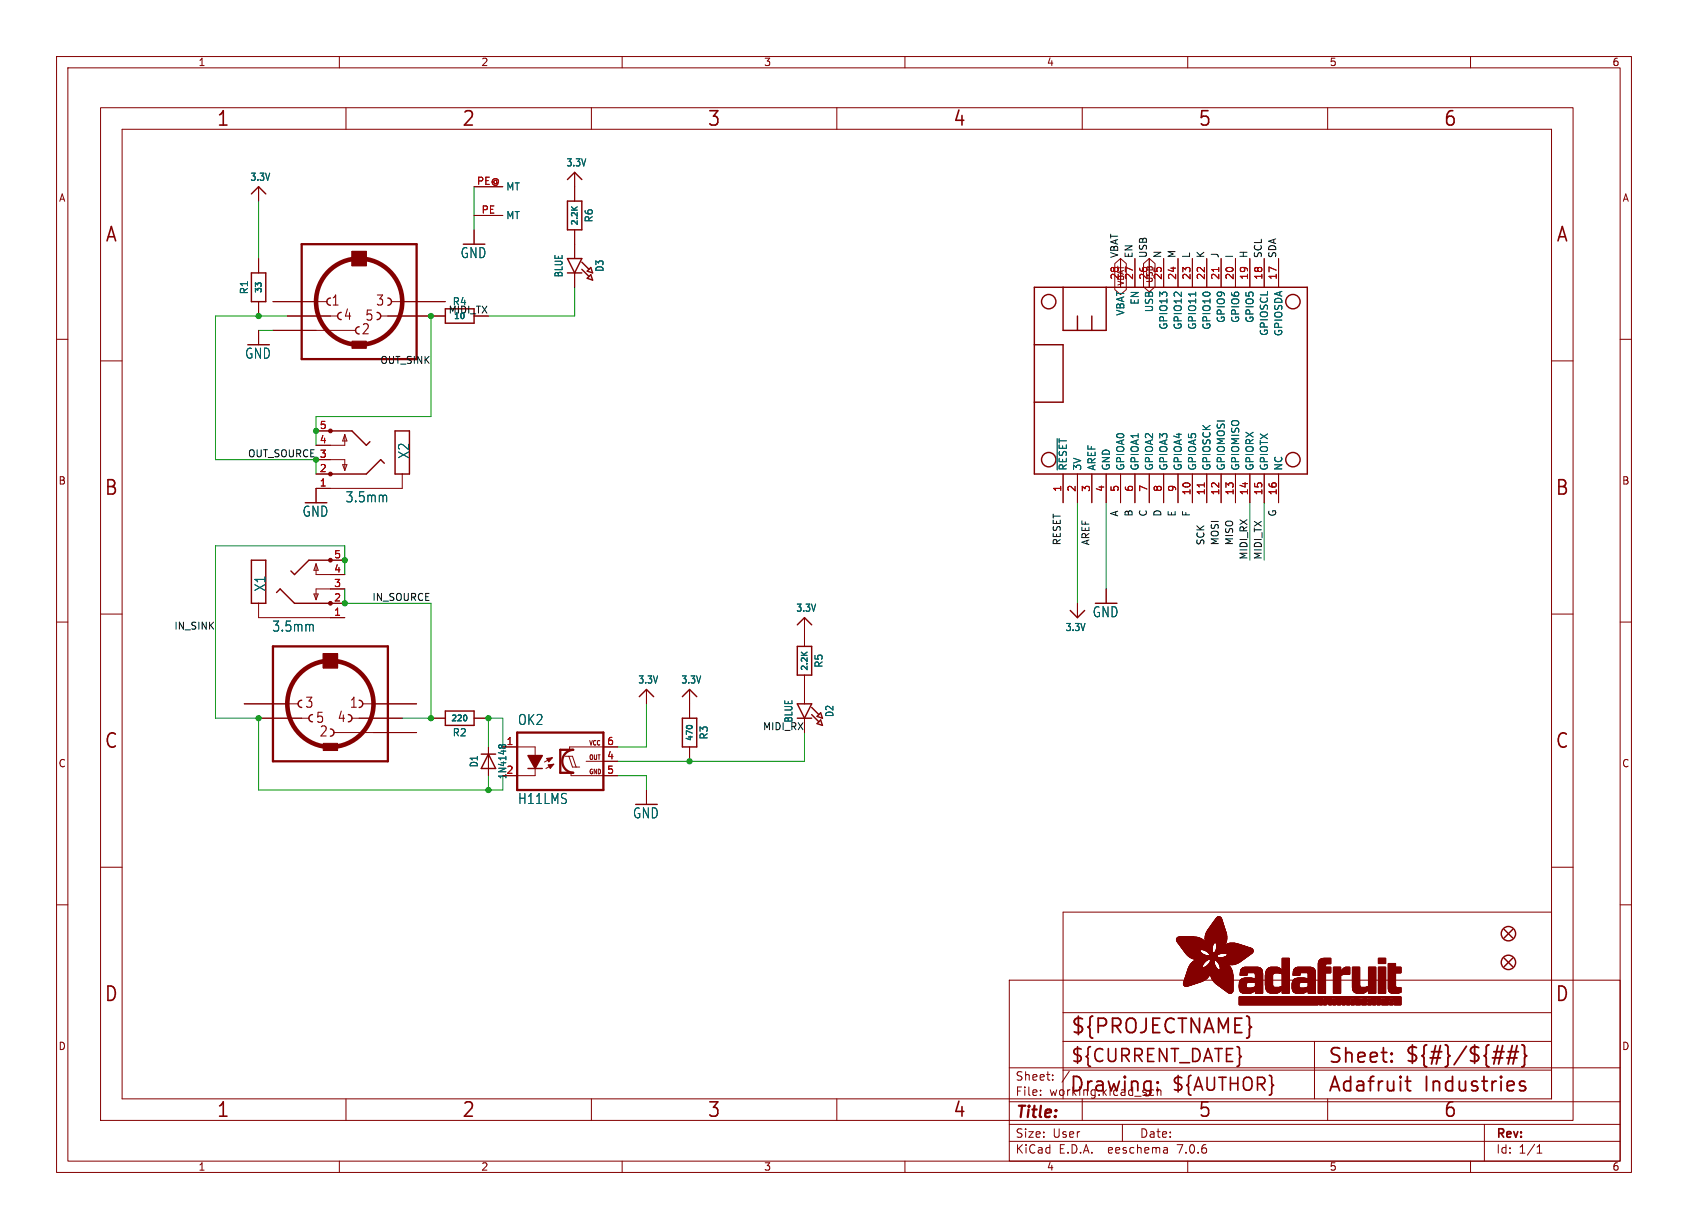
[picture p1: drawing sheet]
<svg xmlns="http://www.w3.org/2000/svg" width="298mm" height="217mm" viewBox="0 0 298 217" stroke-linecap="round" stroke-linejoin="round" font-family="sans-serif">
<defs><g id="words">
<g font-size="3.5" fill="#840000">
<text x="38.2" y="22.7">1</text>
<text x="81.6" y="22.7">2</text>
<text x="125" y="22.7">3</text>
<text x="168.4" y="22.7">4</text>
<text x="211.8" y="22.7">5</text>
<text x="255.1" y="22.7">6</text>
<text x="18.5" y="43.1">A</text>
<text x="275" y="43.1">A</text>
<text x="18.3" y="87.9">B</text>
<text x="274.9" y="87.9">B</text>
<text x="18.3" y="132.7">C</text>
<text x="274.9" y="132.7">C</text>
<text x="18.3" y="177.4">D</text>
<text x="274.9" y="177.4">D</text>
<text x="189.2" y="183.2">${PROJECTNAME}</text>
<text x="234.7" y="188.4">Sheet:</text>
<text x="248.3" y="188.3">${#}/${##}</text>
<text x="38.2" y="197.9">1</text>
<text x="81.6" y="197.9">2</text>
<text x="125" y="197.9">3</text>
<text x="168.4" y="197.9">4</text>
<text x="189" y="193.5">Drawing:</text>
<text x="211.8" y="197.9">5</text>
<text x="234.7" y="193.5">Adafruit</text>
<text x="251.8" y="193.5">Industries</text>
<text x="255.1" y="197.9">6</text>
</g>
<g font-size="3.2" fill="#840000">
<text x="189.2" y="188.2">${CURRENT_DATE}</text>
<text x="207" y="193.3">${AUTHOR}</text>
</g>
<text font-size="2.8" fill="#840000" x="179.4" y="198.2">Title:</text>
<g font-size="2.5" fill="#006464">
<text x="81.3" y="45.9">GND</text>
<text x="43.2" y="63.6">GND</text>
<text x="72.5" y="81.2" transform="rotate(-90 72.5 81.2)">X2</text>
<text x="61" y="89">3.5mm</text>
<text x="53.4" y="91.6">GND</text>
<text x="47.1" y="104.7" transform="rotate(-90 47.1 104.7)">X1</text>
<text x="48" y="111.9">3.5mm</text>
<text x="193.1" y="109.4">GND</text>
<text x="91.5" y="128.4">OK2</text>
<text x="91.5" y="142.4">H11LMS</text>
<text x="111.8" y="144.9">GND</text>
</g>
<g font-size="2.5" fill="#840000">
<text x="58.5" y="54.3">1</text>
<text x="60.7" y="56.8">4</text>
<text x="63.8" y="59.4">2</text>
<text x="64.5" y="57">5</text>
<text x="66.4" y="54.3">3</text>
<text x="53.8" y="125.4">3</text>
<text x="61.7" y="125.4">1</text>
<text x="55.8" y="128.1">5</text>
<text x="56.4" y="130.5">2</text>
<text x="59.6" y="128">4</text>
</g>
<g font-size="2.1" fill="#840000">
<text x="179.4" y="191.3">Sheet:</text>
<text x="179.4" y="194">File:</text>
<text x="185.5" y="194">working.kicad_sch</text>
<text x="179.4" y="201.4">Size:</text>
<text x="186.1" y="201.4">User</text>
<text x="201.4" y="201.4">Date:</text>
<text x="264.4" y="201.6">Rev:</text>
<text x="179.4" y="204.2">KiCad</text>
<text x="187.2" y="204.2">E.D.A.</text>
<text x="196.1" y="204.2">eeschema</text>
<text x="208.4" y="204.2">7.0.6</text>
<text x="264.4" y="204.2">Id:</text>
<text x="268.5" y="204.2">1/1</text>
</g>
<g font-size="1.8" fill="#840000">
<text x="35" y="11.9">1</text>
<text x="85" y="11.9">2</text>
<text x="135" y="11.9">3</text>
<text x="185" y="11.9">4</text>
<text x="235" y="11.9">5</text>
<text x="285" y="11.9">6</text>
<text x="10.3" y="35.9">A</text>
<text x="286.8" y="35.9">A</text>
<text x="10.3" y="85.9">B</text>
<text x="286.7" y="85.9">B</text>
<text x="10.3" y="135.9">C</text>
<text x="286.7" y="135.9">C</text>
<text x="10.3" y="185.9">D</text>
<text x="286.7" y="185.9">D</text>
<text x="35" y="207.2">1</text>
<text x="85" y="207.2">2</text>
<text x="135" y="207.2">3</text>
<text x="185" y="207.2">4</text>
<text x="235" y="207.2">5</text>
<text x="285" y="207.2">6</text>
</g>
<g font-size="1.8" fill="#006464">
<text x="100" y="29.6">3.3V</text>
<text x="44.2" y="32.2">3.3V</text>
<text x="89.4" y="33.9">MT</text>
<text x="89.4" y="39">MT</text>
<text x="105" y="39.4" transform="rotate(-90 105 39.4)">R6</text>
<text x="44" y="52.1" transform="rotate(-90 44 52.1)">R1</text>
<text x="99.7" y="49.1" transform="rotate(-90 99.7 49.1)">BLUE</text>
<text x="106.9" y="48.2" transform="rotate(-90 106.9 48.2)">D3</text>
<text x="201.5" y="54" transform="rotate(-90 201.5 54)">EN</text>
<text x="79.9" y="54.2">R4</text>
<text x="199" y="55.9" transform="rotate(-90 199 55.9)">VBAT</text>
<text x="204.1" y="55.3" transform="rotate(-90 204.1 55.3)">USB</text>
<text x="206.6" y="58.4" transform="rotate(-90 206.6 58.4)">GPIO13</text>
<text x="209.1" y="58.4" transform="rotate(-90 209.1 58.4)">GPIO12</text>
<text x="211.7" y="58.4" transform="rotate(-90 211.7 58.4)">GPIO11</text>
<text x="214.2" y="58.4" transform="rotate(-90 214.2 58.4)">GPIO10</text>
<text x="216.8" y="57.2" transform="rotate(-90 216.8 57.2)">GPIO9</text>
<text x="219.3" y="57.2" transform="rotate(-90 219.3 57.2)">GPIO6</text>
<text x="221.8" y="57.2" transform="rotate(-90 221.8 57.2)">GPIO5</text>
<text x="224.4" y="59.5" transform="rotate(-90 224.4 59.5)">GPIOSCL</text>
<text x="226.9" y="59.6" transform="rotate(-90 226.9 59.6)">GPIOSDA</text>
<text x="188.8" y="83.3" transform="rotate(-90 188.8 83.3)">~{RESET}</text>
<text x="191.4" y="83.3" transform="rotate(-90 191.4 83.3)">3V</text>
<text x="193.9" y="83.3" transform="rotate(-90 193.9 83.3)">AREF</text>
<text x="196.4" y="83.3" transform="rotate(-90 196.4 83.3)">GND</text>
<text x="199" y="83.3" transform="rotate(-90 199 83.3)">GPIOA0</text>
<text x="201.5" y="83.3" transform="rotate(-90 201.5 83.3)">GPIOA1</text>
<text x="204.1" y="83.3" transform="rotate(-90 204.1 83.3)">GPIOA2</text>
<text x="206.6" y="83.3" transform="rotate(-90 206.6 83.3)">GPIOA3</text>
<text x="209.1" y="83.3" transform="rotate(-90 209.1 83.3)">GPIOA4</text>
<text x="211.7" y="83.3" transform="rotate(-90 211.7 83.3)">GPIOA5</text>
<text x="214.2" y="83.3" transform="rotate(-90 214.2 83.3)">GPIOSCK</text>
<text x="216.8" y="83.3" transform="rotate(-90 216.8 83.3)">GPIOMOSI</text>
<text x="219.3" y="83.3" transform="rotate(-90 219.3 83.3)">GPIOMISO</text>
<text x="221.8" y="83.3" transform="rotate(-90 221.8 83.3)">GPIORX</text>
<text x="224.4" y="83.3" transform="rotate(-90 224.4 83.3)">GPIOTX</text>
<text x="226.9" y="83.3" transform="rotate(-90 226.9 83.3)">NC</text>
<text x="140.7" y="108.4">3.3V</text>
<text x="188.3" y="111.8">3.3V</text>
<text x="145.6" y="118.2" transform="rotate(-90 145.6 118.2)">R5</text>
<text x="112.7" y="121.1">3.3V</text>
<text x="120.4" y="121.1">3.3V</text>
<text x="79.9" y="130.4">R2</text>
<text x="125.3" y="130.9" transform="rotate(-90 125.3 130.9)">R3</text>
<text x="140.3" y="127.9" transform="rotate(-90 140.3 127.9)">BLUE</text>
<text x="147.5" y="126.9" transform="rotate(-90 147.5 126.9)">D2</text>
<text x="84.7" y="135.8" transform="rotate(-90 84.7 135.8)">D1</text>
<text x="89.7" y="137.9" transform="rotate(-90 89.7 137.9)">1N4148</text>
</g>
<g font-size="1.8" fill="#a90000">
<text x="84.2" y="32.8">PE@</text>
<text x="85" y="37.8">PE</text>
<text x="197.9" y="49.6" transform="rotate(-90 197.9 49.6)">28</text>
<text x="200.4" y="49.6" transform="rotate(-90 200.4 49.6)">27</text>
<text x="202.9" y="49.6" transform="rotate(-90 202.9 49.6)">26</text>
<text x="205.5" y="49.6" transform="rotate(-90 205.5 49.6)">25</text>
<text x="208" y="49.6" transform="rotate(-90 208 49.6)">24</text>
<text x="210.6" y="49.6" transform="rotate(-90 210.6 49.6)">23</text>
<text x="213.1" y="49.6" transform="rotate(-90 213.1 49.6)">22</text>
<text x="215.6" y="49.6" transform="rotate(-90 215.6 49.6)">21</text>
<text x="218.2" y="49.6" transform="rotate(-90 218.2 49.6)">20</text>
<text x="220.7" y="49.6" transform="rotate(-90 220.7 49.6)">19</text>
<text x="223.3" y="49.6" transform="rotate(-90 223.3 49.6)">18</text>
<text x="225.8" y="49.6" transform="rotate(-90 225.8 49.6)">17</text>
<text x="56.4" y="75.9">5</text>
<text x="56.4" y="83.6">2</text>
<text x="56.4" y="78.5">4</text>
<text x="56.4" y="81">3</text>
<text x="56.4" y="86.1">1</text>
<text x="187.7" y="87.1" transform="rotate(-90 187.7 87.1)">1</text>
<text x="190.2" y="87.1" transform="rotate(-90 190.2 87.1)">2</text>
<text x="192.8" y="87.1" transform="rotate(-90 192.8 87.1)">3</text>
<text x="195.3" y="87.1" transform="rotate(-90 195.3 87.1)">4</text>
<text x="197.9" y="87.1" transform="rotate(-90 197.9 87.1)">5</text>
<text x="200.4" y="87.1" transform="rotate(-90 200.4 87.1)">6</text>
<text x="202.9" y="87.1" transform="rotate(-90 202.9 87.1)">7</text>
<text x="205.5" y="87.1" transform="rotate(-90 205.5 87.1)">8</text>
<text x="208" y="87.1" transform="rotate(-90 208 87.1)">9</text>
<text x="210.6" y="87.7" transform="rotate(-90 210.6 87.7)">10</text>
<text x="213.1" y="87.7" transform="rotate(-90 213.1 87.7)">11</text>
<text x="215.6" y="87.7" transform="rotate(-90 215.6 87.7)">12</text>
<text x="218.2" y="87.7" transform="rotate(-90 218.2 87.7)">13</text>
<text x="220.7" y="87.7" transform="rotate(-90 220.7 87.7)">14</text>
<text x="223.3" y="87.7" transform="rotate(-90 223.3 87.7)">15</text>
<text x="225.8" y="87.7" transform="rotate(-90 225.8 87.7)">16</text>
<text x="59" y="101.3">4</text>
<text x="59" y="98.8">5</text>
<text x="59" y="106.4">2</text>
<text x="59" y="103.9">3</text>
<text x="59" y="109">1</text>
<text x="89.5" y="131.8">1</text>
<text x="107.2" y="131.8">6</text>
<text x="89.5" y="136.9">2</text>
<text x="107.2" y="134.4">4</text>
<text x="107.2" y="136.9">5</text>
</g>
<g font-size="1.7" fill="#0f0f0f">
<text x="197.8" y="45.7" transform="rotate(-90 197.8 45.7)">VBAT</text>
<text x="200.3" y="45.7" transform="rotate(-90 200.3 45.7)">EN</text>
<text x="202.9" y="45.7" transform="rotate(-90 202.9 45.7)">USB</text>
<text x="205.4" y="45.7" transform="rotate(-90 205.4 45.7)">N</text>
<text x="207.9" y="45.7" transform="rotate(-90 207.9 45.7)">M</text>
<text x="210.5" y="45.7" transform="rotate(-90 210.5 45.7)">L</text>
<text x="213" y="45.7" transform="rotate(-90 213 45.7)">K</text>
<text x="215.6" y="45.7" transform="rotate(-90 215.6 45.7)">J</text>
<text x="218.1" y="45.7" transform="rotate(-90 218.1 45.7)">I</text>
<text x="220.6" y="45.7" transform="rotate(-90 220.6 45.7)">H</text>
<text x="223.2" y="45.7" transform="rotate(-90 223.2 45.7)">SCL</text>
<text x="225.7" y="45.7" transform="rotate(-90 225.7 45.7)">SDA</text>
<text x="67.2" y="64.4">OUT_SINK</text>
<text x="197.8" y="91.4" transform="rotate(-90 197.8 91.4)">A</text>
<text x="200.3" y="91.4" transform="rotate(-90 200.3 91.4)">B</text>
<text x="202.9" y="91.4" transform="rotate(-90 202.9 91.4)">C</text>
<text x="205.4" y="91.4" transform="rotate(-90 205.4 91.4)">D</text>
<text x="207.9" y="91.4" transform="rotate(-90 207.9 91.4)">E</text>
<text x="210.5" y="91.4" transform="rotate(-90 210.5 91.4)">F</text>
<text x="225.7" y="91.4" transform="rotate(-90 225.7 91.4)">G</text>
<text x="187.6" y="96.5" transform="rotate(-90 187.6 96.5)">RESET</text>
<text x="192.7" y="96.5" transform="rotate(-90 192.7 96.5)">AREF</text>
<text x="213" y="96.5" transform="rotate(-90 213 96.5)">SCK</text>
<text x="215.6" y="96.5" transform="rotate(-90 215.6 96.5)">MOSI</text>
<text x="218.1" y="96.5" transform="rotate(-90 218.1 96.5)">MISO</text>
<text x="220.6" y="99.1" transform="rotate(-90 220.6 99.1)">MIDI_RX</text>
<text x="223.2" y="99.1" transform="rotate(-90 223.2 99.1)">MIDI_TX</text>
<text x="65.7" y="106.3">IN_SOURCE</text>
<text x="30.7" y="111.4">IN_SINK</text>
<text x="134.8" y="129.2">MIDI_RX</text>
</g>
<text font-size="1.7" fill="#840000" x="79.2" y="55.5">MIDI_TX</text>
<text font-size="1.7" fill="#009600" x="43.8" y="80.9">OUT_SOURCE 3</text>
<g font-size="1.4" fill="#006464">
<text x="102.4" y="40" transform="rotate(-90 102.4 40)">2.2K</text>
<text x="46.5" y="52" transform="rotate(-90 46.5 52)">33</text>
<text x="80.1" y="56.7">10</text>
<text x="143.1" y="118.8" transform="rotate(-90 143.1 118.8)">2.2K</text>
<text x="79.6" y="127.8">220</text>
<text x="122.7" y="131.2" transform="rotate(-90 122.7 131.2)">470</text>
</g>
<g font-size="1.4" fill="#840000">
<text x="198.9" y="50.6" transform="rotate(-90 198.9 50.6)">VBAT</text>
<text x="204" y="50.2" transform="rotate(-90 204 50.2)">USB</text>
</g>
<g font-size="1.1" fill="#840000">
<text x="104" y="137.1">GND</text>
<text x="104" y="134.6">OUT</text>
<text x="104" y="132">VCC</text>
</g>
</g></defs>
<g fill="none" stroke="#840000" stroke-width=".18">
<path d="M10 10h278.5v197.3h-278.5zM12 12h274.5v193.3h-274.5zM17.8 19h260.3v179.1h-260.3zM60 10v2M61.2 19v3.9M104.6 19v3.9M110 10v2M148 19v3.9M160 10v2M191.3 19v3.9M210 10v2M234.7 19v3.9"/>
<path d="M260 10v2M21.6 22.9h252.7v171.4h-252.7zM45.7 33v2.6M83.8 33h5.1M83.8 38.1h5.1M101.6 30.5v5.1M10 60h2M45.7 45.7v2.6M45.7 53.3v2.6M45.7 58.4v2.6M48.3 53.3h9.5M48.3 58.4h14.6"/>
<path d="M50.8 55.9h8.9M62.2 44.4h2.6v2.6h-2.6zM67.3 55.9h11.4M69.2 53.3h9.5M83.8 40.6v2.6M101.6 40.6v5.1M101.6 48.3v2.5M197.1 46.6l1-.9 1 .9v4.6l-1 .9-1-.9zM198.1 45.7v5.1M200.7 45.7v5.1M202.2 46.6l1-.9 1 .9v4.1l-1 .9-1-.9zM203.2 45.7v5.1"/>
<path d="M205.7 45.7v5.1M208.3 45.7v5.1M210.8 45.7v5.1M213.4 45.7v5.1M215.9 45.7v5.1M218.4 45.7v5.1M221 45.7v5.1M223.5 45.7v5.1M226.1 45.7v5.1M286.5 60h2M17.8 63.8h3.8M55.9 76.2h2.5"/>
<path d="M61 76.8v1.9h-5.1M61 76.8l.3 1.2h-.7zM274.3 63.8h3.8M55.9 81.3h5.1v1.9M55.9 83.8h2.5M55.9 99.7v1.9h5.1M55.9 99.7l.4 1.1h-.8zM58.4 99.1h2.6M60.6 82.2h.7l-.3 1zM71.1 83.8v2.6h-15.2v2.5M188 83.8v5.1M190.5 83.8v5.1"/>
<path d="M193 83.8v5.1M195.6 83.8v5.1M198.1 83.8v5.1M200.7 83.8v5.1M203.2 83.8v5.1M205.7 83.8v5.1M208.3 83.8v5.1M210.8 83.8v5.1M213.4 83.8v5.1M215.9 83.8v5.1M218.4 83.8v5.1M221 83.8v5.1"/>
<path d="M223.5 83.8v5.1M226.1 83.8v5.1M10 110h2M17.8 108.6h3.8M45.7 106.7v2.5h15.3M55.5 105h.8l-.4 1zM57.1 115.6h2.6v2.5h-2.6zM58.4 106.7h2.6M61 104.1h-5.1v1.9M142.2 109.2v5.1M142.2 119.4v5.1M190.5 106.7v2.5"/>
<path d="M195.6 104.1v2.6M274.3 108.6h3.8M286.5 110h2M43.2 124.5h9.5M45.7 127h8.9M59.1 129.5h14.6M62.2 127h8.9M64.1 124.5h9.6M76.2 127h2.5M83.8 127h2.6M86.4 132.1v5.1M88.9 132.1h5.7v1.4"/>
<path d="M94.6 135.9v1.3h-5.7M97.7 134l-1.4 .7M97.9 135.1l-1.4 .8M99.9 133.7h1.3l.7 1.9M100.6 133.7l.6 1.9h1.3M101 136.8v.4h8.2M103.6 134.6h5.6M109.2 132.1h-8.5v.5M114.3 121.9v2.6M114.3 139.7v2.5M121.9 121.9v5.1M121.9 132.1v2.5"/>
<path d="M142.2 127v2.5M10 160h2M17.8 153.4h3.8M274.3 153.4h3.8M286.5 160h2M178.4 173.3h108.1v32h-108.1zM188 179.1h86.3M274.3 161.3h-86.3v33M61.2 194.3v3.8M104.6 194.3v3.8M148 194.3v3.8M178.4 198.8h108.1"/>
<path d="M178.4 194.8h108.1M178.4 188.8h108.1M184 193.6v.1M184 192.8v.1M186.1 190.9v.1M186.1 190.1v.1M188 184.1h86.3M188 189.2h86.3M189.1 189.4l-1.3 2M191.3 194.3v3.8M198.4 198.8v3M203.8 192.7l.2 .1"/>
<path d="M204 193.6l-.2 .1M204.6 192.2v1.5M204.6 192.9l.2-.2 .4 .1 .1 .9M232.4 184.1v10.2M234.7 194.3v3.8M262.5 198.8v6.5M60 205.3v2M110 205.3v2M160 205.3v2M178.4 201.8h108.1M206.3 203l.1 .9M206.4 203.8l-.1 .1"/>
<path d="M206.4 203.3h-.1M210 205.3v2M260 205.3v2M271.8 203.9h.8M271.8 202.8l.4-.4v1.5"/>
</g>
<g fill="none" stroke="#840000" stroke-width=".25">
<path d="M44.4 34.3l1.3-1.3 1.3 1.3M100.3 31.7l1.3-1.2 1.3 1.2M100.3 35.6h2.6v5h-2.6zM44.4 48.3h2.6v5h-2.6zM58.4 52.7a.63 .63 0 0 0-.6 .6 .63 .63 0 0 0 .6 .7M60.3 55.2a.63 .63 0 0 0-.6 .7 .63 .63 0 0 0 .6 .6M63.5 57.8a.63 .63 0 0 0-.6 .6 .63 .63 0 0 0 .6 .7M66.7 55.2a.63 .63 0 0 1 .6 .7 .63 .63 0 0 1-.6 .6M68.6 52.7a.63 .63 0 0 1 .6 .6 .63 .63 0 0 1-.6 .7M78.7 54.6h5.1v2.5h-5.1zM100.3 45.7h2.6l-1.3 2.6zM100.3 48.3h2.6"/>
<path d="M102.9 46.4l1.2 1.2M102.9 47.6l1.2 1.3M103.8 47.9l.7-.6 .3 1zM103.8 49.2l.7-.6 .3 .9zM182.9 50.8h48.2v33h-48.2zM188 50.8v7.6h7.6v-7.6M190.5 55.9v2.5M193 55.9v2.5M58.4 76.2h3.8l2.6 2.5 .6-.6M69.8 76.2h2.6v7.6h-2.6zM182.9 61h5.1v10.1h-5.1M44.4 99.1h2.6v7.6h-2.6z"/>
<path d="M58.4 99.1h-3.8l-2.5 2.5-.7-.6M67.9 81.9l-.6-.6-2.5 2.5h-6.4M48.9 104.8l.6-.7 2.6 2.6h6.3M141 110.5l1.2-1.3 1.3 1.3M141 114.3h2.5v5.1h-2.5zM189.2 107.9l1.3 1.3 1.3-1.3M53.3 123.8a.63 .63 0 0 0-.6 .7 .63 .63 0 0 0 .6 .6M55.2 126.4a.63 .63 0 0 0-.6 .6 .63 .63 0 0 0 .6 .6M58.4 128.9a.63 .63 0 0 1 .7 .6 .63 .63 0 0 1-.7 .7M61.6 126.4a.63 .63 0 0 1 .6 .6 .63 .63 0 0 1-.6 .6M63.5 123.8a.63 .63 0 0 1 .6 .7 .63 .63 0 0 1-.6 .6M78.7 125.7h5.1v2.6h-5.1z"/>
<path d="M85.1 133.3h2.5M86.4 133.3l1.2 2.6h-2.5zM93.3 135.9h2.6M113 123.2l1.3-1.3 1.3 1.3M120.6 123.2l1.3-1.3 1.3 1.3M120.6 127h2.6v5.1h-2.6zM141 127h2.5M141 124.5h2.5l-1.3 2.5zM143.5 125.1l1.3 1.3M143.5 126.4l1.3 1.2M144.5 126.7l.6-.7 .3 1zM144.5 128l.6-.7 .3 1z"/>
<path d="M265.9 169.4l1.6 1.5M265.9 164.3l1.6 1.6M267.5 169.4l-1.6 1.5M267.5 164.3l-1.6 1.6"/>
<circle cx="185.4" cy="53.3" r="1.27"/>
<circle cx="228.6" cy="53.3" r="1.27"/>
<circle cx="185.4" cy="81.3" r="1.27"/>
<circle cx="228.6" cy="81.3" r="1.27"/>
<circle cx="266.7" cy="170.2" r="1.27"/>
<circle cx="266.7" cy="165.1" r="1.27"/>
</g>
<g fill="#840000" stroke="#840000" stroke-width=".18">
<path d="M57.1 131.4h2.6v1.3h-2.6z"/>
<path d="M57.1 115.6h2.6v2.5h-2.6z"/>
<path d="M96.6 134.1l1.1-.1-.7 .7z"/>
<path d="M96.9 135.3l1-.2-.6 .8z"/>
<path d="M208 166.3h4.8z"/>
<path d="M208 166.2l4.8 .1z"/>
<path d="M208 166.2h4.8z"/>
<path d="M208 166.2h4.7z"/>
<path d="M208 166.1l4.7 .1z"/>
<path d="M208 166.1h4.6z"/>
<path d="M208 166l4.5 .1z"/>
<path d="M208 166h4.5z"/>
<path d="M208 166.4h4.9z"/>
<path d="M208 166.3l4.9 .1z"/>
<path d="M208 166h4.4z"/>
<path d="M208 165.9l4.4 .1z"/>
<path d="M208.1 166.4l4.9 .1z"/>
<path d="M208.1 165.9h4.2z"/>
<path d="M208.1 166.5h4.9z"/>
<path d="M208.1 165.9h4.1z"/>
<path d="M208.1 165.8l4 .1z"/>
<path d="M208.1 166.6h5z"/>
<path d="M208.1 166.5l4.9 .1z"/>
<path d="M208.1 165.8h3.9z"/>
<path d="M208.2 166.6h4.9z"/>
<path d="M208.2 165.8h3.6z"/>
<path d="M208.2 166.6l4.9 .1z"/>
<path d="M208.2 165.7l3.5 .1z"/>
<path d="M208.2 166.7h5z"/>
<path d="M208.2 166.7h4.9z"/>
<path d="M208.3 166.7l4.9 .1z"/>
<path d="M208.3 165.7h3.3z"/>
<path d="M208.3 166.8h6.3z"/>
<path d="M208.3 166.8h4.9z"/>
<path d="M208.3 166.8l6.3 .1z"/>
<path d="M208.4 166.9h6.2z"/>
<path d="M208.4 167h6.1z"/>
<path d="M208.4 166.9l6.1 .1z"/>
<path d="M208.4 165.7h2.8z"/>
<path d="M208.5 167h6z"/>
<path d="M208.5 167l6 .1z"/>
<path d="M208.6 167.1h5.9z"/>
<path d="M208.6 167.1l5.8 .1z"/>
<path d="M208.6 167.2h5.8z"/>
<path d="M208.7 167.2l5.7 .1z"/>
<path d="M208.7 167.3h5.7z"/>
<path d="M208.7 167.3l5.7 .1z"/>
<path d="M208.8 167.4h5.6z"/>
<path d="M208.8 167.5h5.5z"/>
<path d="M208.8 167.4l5.5 .1z"/>
<path d="M208.9 167.5l5.4 .1z"/>
<path d="M208.9 167.6h5.4z"/>
<path d="M208.9 167.6l5.4 .1z"/>
<path d="M209 167.7h5.3z"/>
<path d="M209 167.7l5.3 .1z"/>
<path d="M209 167.8h5.3z"/>
<path d="M209.1 167.8h5.2z"/>
<path d="M209.1 167.8l5.2 .1z"/>
<path d="M209.1 167.9h5.2z"/>
<path d="M209.2 167.9l3.1 .1z"/>
<path d="M209.2 168h3z"/>
<path d="M209.2 174.1h1.8z"/>
<path d="M209.2 174l1.8 .1z"/>
<path d="M209.2 174h2z"/>
<path d="M209.2 174h2.1z"/>
<path d="M209.2 173.9l2.1 .1z"/>
<path d="M209.2 173.9h2.3z"/>
<path d="M209.2 173.9h2.4z"/>
<path d="M209.2 173.8l2.4 .1z"/>
<path d="M209.2 173.8h2.6z"/>
<path d="M209.2 168l3 .1z"/>
<path d="M209.3 174.1l1.4 .1z"/>
<path d="M209.3 174.1h1.5z"/>
<path d="M209.3 173.8h2.6z"/>
<path d="M209.3 173.7l2.6 .1z"/>
<path d="M209.3 173.7h2.8z"/>
<path d="M209.3 168.1h2.9z"/>
<path d="M209.3 174.2h1.2z"/>
<path d="M209.3 174.2h1.3z"/>
<path d="M209.3 173.7h2.9z"/>
<path d="M209.3 173.6l3 .1z"/>
<path d="M209.3 173.6h3.1z"/>
<path d="M209.3 173.6h3.2z"/>
<path d="M209.3 168.1l2.9 .1z"/>
<path d="M209.3 174.2l1.1 .1z"/>
<path d="M209.3 173.5l3.3 .1z"/>
<path d="M209.3 173.5h3.3z"/>
<path d="M209.3 173.4l3.4 .1z"/>
<path d="M209.3 173.4h3.5z"/>
<path d="M209.3 168.2h2.9z"/>
<path d="M209.4 174.3h.9z"/>
<path d="M209.4 173.4h3.4z"/>
<path d="M209.4 174.3h.8z"/>
<path d="M209.4 173.3l3.5 .1z"/>
<path d="M209.4 173.3h3.5z"/>
<path d="M209.4 173.3h3.6z"/>
<path d="M209.4 173.2l3.7 .1z"/>
<path d="M209.4 168.3h2.8z"/>
<path d="M209.4 168.2l2.8 .1z"/>
<path d="M209.4 174.3l.7 .1z"/>
<path d="M209.4 173.2h3.7z"/>
<path d="M209.4 173.2h3.8z"/>
<path d="M209.4 173.1l3.8 .1z"/>
<path d="M209.4 173.1h3.9z"/>
<path d="M209.5 173.1h3.8z"/>
<path d="M209.5 173l3.8 .1z"/>
<path d="M209.5 168.3l2.8 .1z"/>
<path d="M209.5 174.4h.5z"/>
<path d="M209.5 173h3.9z"/>
<path d="M209.5 172.9l4 .1z"/>
<path d="M209.5 168.4h2.8z"/>
<path d="M209.5 172.9h4z"/>
<path d="M209.5 172.8l4.1 .1z"/>
<path d="M209.5 172.8h4.1z"/>
<path d="M209.5 168.4l2.9 .1z"/>
<path d="M209.6 172.8h4z"/>
<path d="M209.6 172.7l4 .1z"/>
<path d="M209.6 168.5h2.8z"/>
<path d="M209.6 174.4h.3z"/>
<path d="M209.6 172.7h4.1z"/>
<path d="M209.6 172.6l4.1 .1z"/>
<path d="M209.6 168.5l2.9 .1z"/>
<path d="M209.6 172.6h4.1z"/>
<path d="M209.6 172.6h4.2z"/>
<path d="M209.6 172.5l4.2 .1z"/>
<path d="M209.6 172.5h4.2z"/>
<path d="M209.6 168.6h3z"/>
<path d="M209.6 168.6h2.9z"/>
<path d="M209.7 172.5h4.1z"/>
<path d="M209.7 172.4l4.1 .1z"/>
<path d="M209.7 172.4h4.2z"/>
<path d="M209.7 172.3l4.2 .1z"/>
<path d="M209.7 168.6l2.9 .1z"/>
<path d="M209.8 172.3h4.1z"/>
<path d="M209.8 172.2l4.1 .1z"/>
<path d="M209.8 172.2h4.1z"/>
<path d="M209.8 168.7l2.9 .1z"/>
<path d="M209.8 168.7h2.9z"/>
<path d="M209.8 172.1l4.2 .1z"/>
<path d="M209.8 172.1h4.2z"/>
<path d="M209.8 168.8h3z"/>
<path d="M209.8 172l4.2 .1z"/>
<path d="M209.8 172h4.2z"/>
<path d="M209.8 168.8h3.1z"/>
<path d="M209.9 171.9l4.1 .1z"/>
<path d="M209.9 171.9h4.1z"/>
<path d="M209.9 168.8l3 .1z"/>
<path d="M209.9 171.8l4.1 .1z"/>
<path d="M209.9 171.8h4.1z"/>
<path d="M209.9 168.9h3.1z"/>
<path d="M209.9 171.8h8z"/>
<path d="M209.9 171.7l8 .1z"/>
<path d="M209.9 171.7h7.9z"/>
<path d="M209.9 168.9h3.2z"/>
<path d="M210 171.6l7.8 .1z"/>
<path d="M210 171.6h7.8z"/>
<path d="M210 168.9l3.2 .1z"/>
<path d="M210 171.5l7.8 .1z"/>
<path d="M210 171.5h5.5z"/>
<path d="M210 169h3.3z"/>
<path d="M210 171.5h5.4z"/>
<path d="M210 171.4l5.4 .1z"/>
<path d="M210 171.4h5.3z"/>
<path d="M210 169h5.2z"/>
<path d="M210.1 171.3l5.1 .1z"/>
<path d="M210.1 171.3h5.1z"/>
<path d="M210.1 169l5.1 .1z"/>
<path d="M210.1 171.2l5 .1z"/>
<path d="M210.1 171.2h5z"/>
<path d="M210.1 171.1l5 .1z"/>
<path d="M210.1 171.1h4.9z"/>
<path d="M210.1 169.1h5z"/>
<path d="M210.2 171l2.5 .1z"/>
<path d="M210.2 171h2.5z"/>
<path d="M210.2 169.1h5z"/>
<path d="M210.2 171h2.4z"/>
<path d="M210.2 169.1l5 .1z"/>
<path d="M210.2 170.9l2.4 .1z"/>
<path d="M210.2 170.9h2.4z"/>
<path d="M210.2 169.2h5z"/>
<path d="M210.3 170.8l2.3 .1z"/>
<path d="M210.3 170.8h2.3z"/>
<path d="M210.3 169.2h4.9z"/>
<path d="M210.3 170.7l2.3 .1z"/>
<path d="M210.3 170.7h2.3z"/>
<path d="M210.3 169.2l5 .1z"/>
<path d="M210.4 170.7h2.2z"/>
<path d="M210.4 170.6l2.3 .1z"/>
<path d="M210.4 170.6h2.3z"/>
<path d="M210.4 169.3h5z"/>
<path d="M210.4 170.5l2.3 .1z"/>
<path d="M210.5 170.5h2.2z"/>
<path d="M210.5 169.3l5.2 .1z"/>
<path d="M210.5 170.4l2.3 .1z"/>
<path d="M210.5 170.4h2.3z"/>
<path d="M210.6 170.4h2.2z"/>
<path d="M210.6 169.4h9.6z"/>
<path d="M210.6 170.3l2.2 .1z"/>
<path d="M210.6 170.3h2.2z"/>
<path d="M210.7 170.3h2.2z"/>
<path d="M210.7 169.4l9.4 .1z"/>
<path d="M210.7 170.2l2.2 .1z"/>
<path d="M210.7 170.2h2.2z"/>
<path d="M210.8 170.2h2.2z"/>
<path d="M210.8 170.1l2.2 .1z"/>
<path d="M210.8 169.5h9.3z"/>
<path d="M210.8 170.1h2.2z"/>
<path d="M210.9 170.1h2.2z"/>
<path d="M211 170l2.1 .1z"/>
<path d="M211 170h2.1z"/>
<path d="M211 169.5l9 .1z"/>
<path d="M211 170h2.2z"/>
<path d="M211.1 169.9l2.2 .1z"/>
<path d="M211.1 169.9h2.2z"/>
<path d="M211.2 169.6h8.7z"/>
<path d="M211.2 169.8l2.1 .1z"/>
<path d="M211.3 169.8h2.1z"/>
<path d="M211.3 169.6h8.6z"/>
<path d="M211.4 169.7l2.1 .1z"/>
<path d="M211.5 169.7h2.1z"/>
<path d="M211.6 169.7h2z"/>
<path d="M211.7 169.6l2 .1z"/>
<path d="M212.7 167.9l1.6 .1z"/>
<path d="M212.8 168h1.5z"/>
<path d="M212.9 168h1.4z"/>
<path d="M212.9 171l2.1 .1z"/>
<path d="M213 171h2z"/>
<path d="M213 168l1.3 .1z"/>
<path d="M213 166h3.9z"/>
<path d="M213 165.9l3.9 .1z"/>
<path d="M213 165.9h3.9z"/>
<path d="M213 165.8l3.9 .1z"/>
<path d="M213.1 171h1.9z"/>
<path d="M213.1 168.1h1.2z"/>
<path d="M213.1 166.3l3.8 .1z"/>
<path d="M213.1 166.3h3.8z"/>
<path d="M213.1 166.2l3.8 .1z"/>
<path d="M213.1 166.2h3.8z"/>
<path d="M213.1 166.1l3.8 .1z"/>
<path d="M213.1 166.1h3.8z"/>
<path d="M213.1 166l3.8 .1z"/>
<path d="M213.1 165.8h3.8z"/>
<path d="M213.1 165.7l3.8 .1z"/>
<path d="M213.1 165.7h3.8z"/>
<path d="M213.1 165.6l3.8 .1z"/>
<path d="M213.1 165.6h3.8z"/>
<path d="M213.1 165.5l3.8 .1z"/>
<path d="M213.1 165.5h3.8z"/>
<path d="M213.1 166.4l3.7 .1z"/>
<path d="M213.1 166.4h3.8z"/>
<path d="M213.1 165.4l3.8 .1z"/>
<path d="M213.1 165.4h3.8z"/>
<path d="M213.1 170.9l1.9 .1z"/>
<path d="M213.1 166.5l3.7 .1z"/>
<path d="M213.1 166.5h3.7z"/>
<path d="M213.1 165.3l3.8 .1z"/>
<path d="M213.1 165.3h3.8z"/>
<path d="M213.2 170.9h1.7z"/>
<path d="M213.2 166.7h1.6z"/>
<path d="M213.2 166.6l3.6 .1z"/>
<path d="M213.2 166.6h3.6z"/>
<path d="M213.2 165.2l3.7 .1z"/>
<path d="M213.2 165.2h3.7z"/>
<path d="M213.2 165.1l3.7 .1z"/>
<path d="M213.2 168.1l1.1 .1z"/>
<path d="M213.2 166.7l1.5 .1z"/>
<path d="M213.2 166.7h1.5z"/>
<path d="M213.2 165.1h3.6z"/>
<path d="M213.2 165l3.6 .1z"/>
<path d="M213.3 170.9h1.6z"/>
<path d="M213.3 166.8h1.3z"/>
<path d="M213.3 165h3.5z"/>
<path d="M213.3 164.9l3.5 .1z"/>
<path d="M213.3 170.8l1.6 .1z"/>
<path d="M213.3 168.2h1z"/>
<path d="M213.3 164.9h3.5z"/>
<path d="M213.3 164.8l3.5 .1z"/>
<path d="M213.4 170.8h1.5z"/>
<path d="M213.4 164.8h3.4z"/>
<path d="M213.4 164.8h3.3z"/>
<path d="M213.4 164.7l3.3 .1z"/>
<path d="M213.4 168.2l1 .1z"/>
<path d="M213.4 164.7h3.3z"/>
<path d="M213.4 164.6l3.3 .1z"/>
<path d="M213.5 170.7l1.4 .1z"/>
<path d="M213.5 170.7h1.3z"/>
<path d="M213.5 168.3h.9z"/>
<path d="M213.5 164.6h3.2z"/>
<path d="M213.5 164.5l3.2 .1z"/>
<path d="M213.5 164.5h3.2z"/>
<path d="M213.5 164.5h3.1z"/>
<path d="M213.6 170.6l1.2 .1z"/>
<path d="M213.6 170.6h1.2z"/>
<path d="M213.6 168.3l.8 .1z"/>
<path d="M213.6 164.4l3 .1z"/>
<path d="M213.6 164.4h3z"/>
<path d="M213.6 168.4h.8z"/>
<path d="M213.6 164.3l3 .1z"/>
<path d="M213.7 170.5l1.1 .1z"/>
<path d="M213.7 170.5h1.1z"/>
<path d="M213.7 168.4l.8 .1z"/>
<path d="M213.7 164.3h2.9z"/>
<path d="M213.7 170.5h1z"/>
<path d="M213.7 168.5h.9z"/>
<path d="M213.7 168.5h.8z"/>
<path d="M213.7 164.2l2.9 .1z"/>
<path d="M213.7 164.2h2.8z"/>
<path d="M213.7 170.4l1 .1z"/>
<path d="M213.8 170.4h.9z"/>
<path d="M213.8 169h1.4z"/>
<path d="M213.8 168.6h2.1z"/>
<path d="M213.8 168.5l2.3 .1z"/>
<path d="M213.8 164.2h2.7z"/>
<path d="M213.8 164.1l2.7 .1z"/>
<path d="M213.8 170.3l.9 .1z"/>
<path d="M213.8 168.9l1.4 .1z"/>
<path d="M213.8 168.6l1.9 .1z"/>
<path d="M213.8 168.6h2z"/>
<path d="M213.8 164.1h2.7z"/>
<path d="M213.8 170.3h.9z"/>
<path d="M213.8 168.9h1.4z"/>
<path d="M213.8 168.7h1.7z"/>
<path d="M213.8 164l2.7 .1z"/>
<path d="M213.9 170.3h.8z"/>
<path d="M213.9 170.2l.8 .1z"/>
<path d="M213.9 168.9h1.4z"/>
<path d="M213.9 168.8l1.4 .1z"/>
<path d="M213.9 168.8h1.4z"/>
<path d="M213.9 168.8h1.5z"/>
<path d="M213.9 168.7l1.6 .1z"/>
<path d="M213.9 164h2.6z"/>
<path d="M213.9 170.2h.8z"/>
<path d="M213.9 169.6l6 .1z"/>
<path d="M213.9 163.9l2.6 .1z"/>
<path d="M213.9 170.1l.8 .1z"/>
<path d="M213.9 163.9h2.5z"/>
<path d="M214 170.1h.7z"/>
<path d="M214 170l.7 .1z"/>
<path d="M214 169.7h5.8z"/>
<path d="M214 163.8l2.4 .1z"/>
<path d="M214 163.8h2.4z"/>
<path d="M214 170h.7z"/>
<path d="M214 169.9l.7 .1z"/>
<path d="M214 169.9h.7z"/>
<path d="M214 169.8l.7 .1z"/>
<path d="M214 169.8h.8z"/>
<path d="M214 169.7l5.7 .1z"/>
<path d="M214 172.2l4 .1z"/>
<path d="M214 172.2h4z"/>
<path d="M214 172.2h3.9z"/>
<path d="M214 172.1l3.9 .1z"/>
<path d="M214 172.1h3.9z"/>
<path d="M214 172l3.9 .1z"/>
<path d="M214 172h3.9z"/>
<path d="M214 171.9l3.9 .1z"/>
<path d="M214 163.7l2.4 .1z"/>
<path d="M214.1 172.6h3.9z"/>
<path d="M214.1 172.5l3.9 .1z"/>
<path d="M214.1 172.5h3.9z"/>
<path d="M214.1 172.4l3.9 .1z"/>
<path d="M214.1 172.4h3.9z"/>
<path d="M214.1 172.3l3.9 .1z"/>
<path d="M214.1 172.3h3.9z"/>
<path d="M214.1 171.9h3.8z"/>
<path d="M214.1 171.8l3.8 .1z"/>
<path d="M214.1 171.8h3.8z"/>
<path d="M214.1 163.7h2.3z"/>
<path d="M214.1 172.7h3.9z"/>
<path d="M214.1 172.6l3.9 .1z"/>
<path d="M214.1 163.6l2.3 .1z"/>
<path d="M214.1 163.6h2.3z"/>
<path d="M214.1 172.8h3.9z"/>
<path d="M214.1 172.7l3.9 .1z"/>
<path d="M214.2 172.9h3.8z"/>
<path d="M214.2 172.8l3.8 .1z"/>
<path d="M214.2 172.8h3.8z"/>
<path d="M214.2 163.6h2.1z"/>
<path d="M214.2 163.5l2.1 .1z"/>
<path d="M214.2 173h3.8z"/>
<path d="M214.2 172.9l3.8 .1z"/>
<path d="M214.2 163.5h2.1z"/>
<path d="M214.2 163.4l2.1 .1z"/>
<path d="M214.3 173.1h3.7z"/>
<path d="M214.3 173l3.7 .1z"/>
<path d="M214.3 163.4h2z"/>
<path d="M214.3 173.2h3.7z"/>
<path d="M214.3 173.1l3.7 .1z"/>
<path d="M214.3 163.3l2 .1z"/>
<path d="M214.3 163.3h2z"/>
<path d="M214.4 173.2l3.6 .1z"/>
<path d="M214.4 173.2h3.6z"/>
<path d="M214.4 163.3h1.9z"/>
<path d="M214.4 163.2l1.8 .1z"/>
<path d="M214.4 173.3h3.6z"/>
<path d="M214.4 163.2h1.8z"/>
<path d="M214.5 173.3l3.5 .1z"/>
<path d="M214.5 163.2h1.7z"/>
<path d="M214.5 173.4h3.5z"/>
<path d="M214.5 163.1l1.7 .1z"/>
<path d="M214.5 163.1h1.7z"/>
<path d="M214.5 173.4l3.5 .1z"/>
<path d="M214.5 163l1.7 .1z"/>
<path d="M214.6 173.5h3.4z"/>
<path d="M214.6 173.6h3.4z"/>
<path d="M214.6 173.5l3.4 .1z"/>
<path d="M214.6 163h1.6z"/>
<path d="M214.6 168.5h6.8z"/>
<path d="M214.6 162.9l1.6 .1z"/>
<path d="M214.6 162.9h1.5z"/>
<path d="M214.7 173.7h3.3z"/>
<path d="M214.7 173.6l3.3 .1z"/>
<path d="M214.7 168.5h6.7z"/>
<path d="M214.7 162.9h1.4z"/>
<path d="M214.7 162.8l1.4 .1z"/>
<path d="M214.7 162.8h1.4z"/>
<path d="M214.8 173.7l3.2 .1z"/>
<path d="M214.8 168.4l6.7 .1z"/>
<path d="M214.8 162.7l1.3 .1z"/>
<path d="M214.8 162.7h1.3z"/>
<path d="M214.8 173.8h3.2z"/>
<path d="M214.8 168.4h6.7z"/>
<path d="M214.8 168.3l6.7 .1z"/>
<path d="M214.8 162.6l1.3 .1z"/>
<path d="M214.9 168.3h6.6z"/>
<path d="M214.9 162.6h1.2z"/>
<path d="M214.9 162.6h1.1z"/>
<path d="M214.9 173.9h3.1z"/>
<path d="M214.9 173.8l3.1 .1z"/>
<path d="M214.9 169.8h4.8z"/>
<path d="M214.9 168.2l6.7 .1z"/>
<path d="M214.9 168.2h6.7z"/>
<path d="M214.9 162.5l1.1 .1z"/>
<path d="M214.9 162.5h1.1z"/>
<path d="M214.9 166.7h1.8z"/>
<path d="M215 173.9h3z"/>
<path d="M215 169.8h4.6z"/>
<path d="M215 168.1l6.6 .1z"/>
<path d="M215 168.1h6.6z"/>
<path d="M215 168.1h6.5z"/>
<path d="M215 166.7h1.7z"/>
<path d="M215 162.5h1z"/>
<path d="M215 162.4l1 .1z"/>
<path d="M215 174h3z"/>
<path d="M215 173.9l3 .1z"/>
<path d="M215 168l6.5 .1z"/>
<path d="M215 168h6.5z"/>
<path d="M215 166.8h1.7z"/>
<path d="M215 166.7l1.7 .1z"/>
<path d="M215 162.4h1z"/>
<path d="M215 169.8l4.6 .1z"/>
<path d="M215 167.9l6.5 .1z"/>
<path d="M215 167.9h6.5z"/>
<path d="M215.1 174h2.9z"/>
<path d="M215.1 167.8l6.4 .1z"/>
<path d="M215.1 167.8h6.3z"/>
<path d="M215.1 167.7l6.2 .1z"/>
<path d="M215.1 167.7h6.2z"/>
<path d="M215.1 166.9l1.5 .1z"/>
<path d="M215.1 166.9h1.5z"/>
<path d="M215.1 166.8l1.6 .1z"/>
<path d="M215.1 162.3l.8 .1z"/>
<path d="M215.1 162.3h.8z"/>
<path d="M215.1 174l2.9 .1z"/>
<path d="M215.1 169.9l4.4 .1z"/>
<path d="M215.1 169.9h4.4z"/>
<path d="M215.1 167.7h6.1z"/>
<path d="M215.1 167.6l6 .1z"/>
<path d="M215.1 167.6h5.9z"/>
<path d="M215.1 167.6h5.8z"/>
<path d="M215.1 167.5l5.7 .1z"/>
<path d="M215.1 167.5h5.6z"/>
<path d="M215.1 167.4l5.5 .1z"/>
<path d="M215.1 167.4h5.4z"/>
<path d="M215.1 167.4h5.2z"/>
<path d="M215.1 167.3l5.2 .1z"/>
<path d="M215.1 167.3h5.1z"/>
<path d="M215.1 167.3h1.2z"/>
<path d="M215.1 167.2l4.9 .1z"/>
<path d="M215.1 167.2h1.3z"/>
<path d="M215.1 167.1l1.4 .1z"/>
<path d="M215.1 167.1h1.4z"/>
<path d="M215.1 167l1.4 .1z"/>
<path d="M215.1 167h1.5z"/>
<path d="M215.1 162.2l.8 .1z"/>
<path d="M215.2 174.1h2.8z"/>
<path d="M215.2 170h4.2z"/>
<path d="M215.2 162.2h.7z"/>
<path d="M215.2 170l4.2 .1z"/>
<path d="M215.2 162.2h.6z"/>
<path d="M215.3 174.1l2.7 .1z"/>
<path d="M215.3 170.1h4z"/>
<path d="M215.3 162.1l.4 .1z"/>
<path d="M215.3 174.2h2.7z"/>
<path d="M215.3 170.1l3.9 .1z"/>
<path d="M215.3 170.1h3.9z"/>
<path d="M215.3 162.1h.4z"/>
<path d="M215.3 170.2h3.8z"/>
<path d="M215.4 170.2l3.6 .1z"/>
<path d="M215.4 170.2h3.6z"/>
<path d="M215.4 174.3h2.6z"/>
<path d="M215.4 174.2l2.6 .1z"/>
<path d="M215.4 170.3h3.5z"/>
<path d="M215.5 174.3h2.5z"/>
<path d="M215.5 170.4h3.2z"/>
<path d="M215.5 170.3l3.3 .1z"/>
<path d="M215.5 170.4l1.4 .1z"/>
<path d="M215.5 170.4h1.4z"/>
<path d="M215.5 174.3l2.5 .1z"/>
<path d="M215.5 170.5h1.5z"/>
<path d="M215.6 174.4h2.4z"/>
<path d="M215.6 171.5h2.2z"/>
<path d="M215.6 170.6h1.5z"/>
<path d="M215.6 170.5l1.4 .1z"/>
<path d="M215.6 170.5h1.4z"/>
<path d="M215.6 170.7h1.6z"/>
<path d="M215.6 170.6l1.6 .1z"/>
<path d="M215.6 170.6h1.6z"/>
<path d="M215.7 170.7l1.6 .1z"/>
<path d="M215.7 170.7h1.6z"/>
<path d="M215.7 174.4l2.3 .1z"/>
<path d="M215.7 171.5h2.1z"/>
<path d="M215.7 171.4l2 .1z"/>
<path d="M215.7 170.9h1.7z"/>
<path d="M215.7 170.8l1.7 .1z"/>
<path d="M215.7 170.8h1.7z"/>
<path d="M215.7 170.8h1.6z"/>
<path d="M215.7 174.5h2.3z"/>
<path d="M215.7 171.4h2z"/>
<path d="M215.7 171.3l2 .1z"/>
<path d="M215.7 171l1.8 .1z"/>
<path d="M215.7 171h1.8z"/>
<path d="M215.7 170.9l1.8 .1z"/>
<path d="M215.7 170.9h1.8z"/>
<path d="M215.8 171.3h1.9z"/>
<path d="M215.8 171.2l1.8 .1z"/>
<path d="M215.8 171.2h1.8z"/>
<path d="M215.8 171.1l1.8 .1z"/>
<path d="M215.8 171.1h1.8z"/>
<path d="M215.8 174.5h2.2z"/>
<path d="M215.8 174.5l2.2 .1z"/>
<path d="M215.8 169.3l4.5 .1z"/>
<path d="M215.9 174.6h2.1z"/>
<path d="M216 174.6l2 .1z"/>
<path d="M216 174.7h2z"/>
<path d="M216.1 174.7l1.9 .1z"/>
<path d="M216.1 174.8h1.9z"/>
<path d="M216.2 174.8l1.8 .1z"/>
<path d="M216.2 169.3h4.1z"/>
<path d="M216.2 174.9h1.8z"/>
<path d="M216.3 174.9h1.7z"/>
<path d="M216.3 169.3h4.1z"/>
<path d="M216.3 174.9l1.7 .1z"/>
<path d="M216.4 167.3h3.7z"/>
<path d="M216.4 175h1.6z"/>
<path d="M216.4 169.2l4.1 .1z"/>
<path d="M216.5 175l1.5 .1z"/>
<path d="M216.5 167.2h3.3z"/>
<path d="M216.5 175.1h1.5z"/>
<path d="M216.5 169.2h4z"/>
<path d="M216.5 167.1l3.2 .1z"/>
<path d="M216.6 175.1l1.4 .1z"/>
<path d="M216.6 169.2h3.9z"/>
<path d="M216.6 168.5l4.8 .1z"/>
<path d="M216.6 167.1h2.9z"/>
<path d="M216.6 175.2h1.4z"/>
<path d="M216.7 175.2h1.3z"/>
<path d="M216.7 169.1l3.9 .1z"/>
<path d="M216.7 167l2.6 .1z"/>
<path d="M216.7 169.1h3.9z"/>
<path d="M216.8 175.3h1.2z"/>
<path d="M216.8 175.2l1.2 .1z"/>
<path d="M216.8 168.6h4.5z"/>
<path d="M216.8 167h2.4z"/>
<path d="M216.8 169.1h3.9z"/>
<path d="M216.8 167h2.3z"/>
<path d="M216.9 175.3h1.1z"/>
<path d="M216.9 175.3l1.1 .1z"/>
<path d="M216.9 170.4h1.7z"/>
<path d="M216.9 169l3.8 .1z"/>
<path d="M216.9 169h3.9z"/>
<path d="M216.9 166.9l2.1 .1z"/>
<path d="M216.9 175.4h1z"/>
<path d="M216.9 170.4l1.7 .1z"/>
<path d="M216.9 168.6l4.3 .1z"/>
<path d="M217 168.7h4.2z"/>
<path d="M217 175.4h.9z"/>
<path d="M217 168.9l3.9 .1z"/>
<path d="M217 168.9h3.9z"/>
<path d="M217 168.9h4z"/>
<path d="M217 168.8h4.1z"/>
<path d="M217 168.7l4.1 .1z"/>
<path d="M217 166.9h1.9z"/>
<path d="M217 175.4l.9 .1z"/>
<path d="M217 168.8l4 .1z"/>
<path d="M217 168.8h4z"/>
<path d="M217 166.9h1.8z"/>
<path d="M217.1 170.5h1.4z"/>
<path d="M217.1 175.5h.8z"/>
<path d="M217.1 175.5h.7z"/>
<path d="M217.1 166.8l1.6 .1z"/>
<path d="M217.2 175.5l.6 .1z"/>
<path d="M217.2 170.5h1.1z"/>
<path d="M217.2 175.6h.6z"/>
<path d="M217.2 170.5l1.1 .1z"/>
<path d="M217.3 175.6h.4z"/>
<path d="M217.3 166.8h1.2z"/>
<path d="M217.4 166.8h1z"/>
<path d="M217.4 175.6l.1 .1z"/>
<path d="M217.4 170.6h.6z"/>
<path d="M219.1 177.7h14z"/>
<path d="M219.1 177.6l14 .1z"/>
<path d="M219.1 177.6h14z"/>
<path d="M219.1 177.5l14 .1z"/>
<path d="M219.1 177.5h14z"/>
<path d="M219.1 177.4l14 .1z"/>
<path d="M219.1 177.4h14z"/>
<path d="M219.1 177.3l14 .1z"/>
<path d="M219.1 177.3h14z"/>
<path d="M219.1 177.2l14 .1z"/>
<path d="M219.1 177.2h14z"/>
<path d="M219.1 177.1l14 .1z"/>
<path d="M219.1 177.1h14z"/>
<path d="M219.1 177l14 .1z"/>
<path d="M219.1 177h14z"/>
<path d="M219.1 176.9l14 .1z"/>
<path d="M219.1 176.9h14z"/>
<path d="M219.1 176.8l14 .1z"/>
<path d="M219.1 176.8h14z"/>
<path d="M219.1 176.7l14 .1z"/>
<path d="M219.1 176.7h14z"/>
<path d="M219.1 176.6l14 .1z"/>
<path d="M219.1 176.6h14z"/>
<path d="M219.1 176.5l14 .1z"/>
<path d="M219.1 176.5h14z"/>
<path d="M219.1 176.4l28.6 .1z"/>
<path d="M219.1 176.4h28.6z"/>
<path d="M219.1 176.3l28.6 .1z"/>
<path d="M219.1 176.3h28.6z"/>
<path d="M219.1 174.6h1.3z"/>
<path d="M219.1 174.5l1.3 .1z"/>
<path d="M219.1 174.5h1.2z"/>
<path d="M219.1 174.4l1.2 .1z"/>
<path d="M219.1 174.4h1.2z"/>
<path d="M219.1 174.3l1.2 .1z"/>
<path d="M219.1 174.3h1.2z"/>
<path d="M219.1 174.2l1.2 .1z"/>
<path d="M219.1 174.2h1.2z"/>
<path d="M219.1 174.1l1.2 .1z"/>
<path d="M219.1 174.1h1.2z"/>
<path d="M219.1 174.9l4.2 .1z"/>
<path d="M219.1 174.9h4.2z"/>
<path d="M219.1 174.8l4.2 .1z"/>
<path d="M219.1 174.8h4.2z"/>
<path d="M219.1 174.7l4.2 .1z"/>
<path d="M219.1 174.7h1.5z"/>
<path d="M219.1 174.6l1.4 .1z"/>
<path d="M219.1 174l1.2 .1z"/>
<path d="M219.1 174h1.2z"/>
<path d="M219.1 173.9l1.2 .1z"/>
<path d="M219.1 173.9h1.3z"/>
<path d="M219.1 173.8l1.3 .1z"/>
<path d="M219.1 173.8h1.4z"/>
<path d="M219.1 173.8h1.5z"/>
<path d="M219.1 173.7l1.5 .1z"/>
<path d="M219.1 175.1h4.2z"/>
<path d="M219.1 175l4.2 .1z"/>
<path d="M219.1 175h4.2z"/>
<path d="M219.1 173.7h4.2z"/>
<path d="M219.1 173.6l4.2 .1z"/>
<path d="M219.1 173.6h4.2z"/>
<path d="M219.2 175.1l2.7 .1z"/>
<path d="M219.2 173.6h4.1z"/>
<path d="M219.2 173.5l4.1 .1z"/>
<path d="M219.2 175.2h2.6z"/>
<path d="M219.2 175.2h2.7z"/>
<path d="M219.2 173.5h4.1z"/>
<path d="M219.2 173.4l4.1 .1z"/>
<path d="M219.2 173.4h4.1z"/>
<path d="M219.3 175.3h2.4z"/>
<path d="M219.3 175.3h2.5z"/>
<path d="M219.3 175.2l2.5 .1z"/>
<path d="M219.3 173.4h4z"/>
<path d="M219.3 173.3l4 .1z"/>
<path d="M219.3 172.5h1.2z"/>
<path d="M219.3 172.4l1.2 .1z"/>
<path d="M219.3 172.4h1.2z"/>
<path d="M219.3 172.3l1.2 .1z"/>
<path d="M219.3 172.3h1.2z"/>
<path d="M219.3 172.2l1.2 .1z"/>
<path d="M219.3 172.2h1.2z"/>
<path d="M219.3 172.1l1.3 .1z"/>
<path d="M219.3 173.3h4z"/>
<path d="M219.3 172.1h1.3z"/>
<path d="M219.3 172l1.3 .1z"/>
<path d="M219.3 172h1.3z"/>
<path d="M219.3 172h3.9z"/>
<path d="M219.3 171.9l3.9 .1z"/>
<path d="M219.3 171.9h3.9z"/>
<path d="M219.3 175.4h2.3z"/>
<path d="M219.3 175.3l2.4 .1z"/>
<path d="M219.3 171.8l3.9 .1z"/>
<path d="M219.3 171.8h3.9z"/>
<path d="M219.3 171.7l3.9 .1z"/>
<path d="M219.3 171.7h3.9z"/>
<path d="M219.4 175.4h2.1z"/>
<path d="M219.4 173.2l3.9 .1z"/>
<path d="M219.4 173.2h3.9z"/>
<path d="M219.4 171.6l3.8 .1z"/>
<path d="M219.4 171.6h3.8z"/>
<path d="M219.4 171.5l3.8 .1z"/>
<path d="M219.4 171.5h3.8z"/>
<path d="M219.4 171.5h3.7z"/>
<path d="M219.4 175.5h2z"/>
<path d="M219.4 175.4l2.1 .1z"/>
<path d="M219.4 171.4l3.7 .1z"/>
<path d="M219.4 171.4h3.7z"/>
<path d="M219.5 173.1l3.8 .1z"/>
<path d="M219.5 171.4h3.6z"/>
<path d="M219.5 175.5h1.9z"/>
<path d="M219.5 173.1h3.8z"/>
<path d="M219.5 171.3l3.5 .1z"/>
<path d="M219.5 171.3h3.5z"/>
<path d="M219.6 173.1h3.7z"/>
<path d="M219.6 171.3h3.4z"/>
<path d="M219.6 175.5l1.7 .1z"/>
<path d="M219.6 171.2l3.3 .1z"/>
<path d="M219.6 175.6h1.6z"/>
<path d="M219.6 173l3.7 .1z"/>
<path d="M219.6 171.2h3.3z"/>
<path d="M219.7 171.2h3.2z"/>
<path d="M219.7 171.1l3.1 .1z"/>
<path d="M219.7 173h2.1z"/>
<path d="M219.8 171.1h2.9z"/>
<path d="M219.8 175.6h1.2z"/>
<path d="M219.9 173h1.6z"/>
<path d="M219.9 171l2.7 .1z"/>
<path d="M220 172.9l1.3 .1z"/>
<path d="M220 171h2.5z"/>
<path d="M221.3 174.7h2z"/>
<path d="M221.4 174.6l1.9 .1z"/>
<path d="M221.6 174.6h1.7z"/>
<path d="M221.7 174.6h1.6z"/>
<path d="M221.7 174.5l1.6 .1z"/>
<path d="M221.8 174.5h1.5z"/>
<path d="M221.8 172h1.4z"/>
<path d="M221.9 172l1.3 .1z"/>
<path d="M221.9 174.5h1.4z"/>
<path d="M221.9 172.1l1.4 .1z"/>
<path d="M221.9 172.1h1.4z"/>
<path d="M221.9 172.1h1.3z"/>
<path d="M221.9 172.3h1.4z"/>
<path d="M221.9 172.2l1.4 .1z"/>
<path d="M221.9 172.2h1.4z"/>
<path d="M222 175.6h1.3z"/>
<path d="M222 175.5l1.3 .1z"/>
<path d="M222 175.5h1.3z"/>
<path d="M222 175.4l1.3 .1z"/>
<path d="M222 175.4h1.3z"/>
<path d="M222 175.3l1.3 .1z"/>
<path d="M222 175.3h1.3z"/>
<path d="M222 175.2l1.3 .1z"/>
<path d="M222 175.2h1.3z"/>
<path d="M222 175.1l1.3 .1z"/>
<path d="M222 174.4l1.3 .1z"/>
<path d="M222 174.4h1.3z"/>
<path d="M222 174.3l1.3 .1z"/>
<path d="M222 174.3h1.3z"/>
<path d="M222 174.2l1.3 .1z"/>
<path d="M222 174.2h1.3z"/>
<path d="M222 174.1l1.3 .1z"/>
<path d="M222 174.1h1.3z"/>
<path d="M222 174l1.3 .1z"/>
<path d="M222 174h1.3z"/>
<path d="M222 173.9l1.3 .1z"/>
<path d="M222 173.9h1.3z"/>
<path d="M222 173.8l1.3 .1z"/>
<path d="M222 173.8h1.3z"/>
<path d="M222 173.7l1.3 .1z"/>
<path d="M222 173h1.3z"/>
<path d="M222 172.9l1.3 .1z"/>
<path d="M222 172.9h1.3z"/>
<path d="M222 172.8l1.3 .1z"/>
<path d="M222 172.8h1.3z"/>
<path d="M222 172.7l1.3 .1z"/>
<path d="M222 172.7h1.3z"/>
<path d="M222 172.6l1.3 .1z"/>
<path d="M222 172.6h1.3z"/>
<path d="M222 172.5l1.3 .1z"/>
<path d="M222 172.5h1.3z"/>
<path d="M222 172.4l1.3 .1z"/>
<path d="M222 172.4h1.3z"/>
<path d="M222 172.3l1.3 .1z"/>
<path d="M223.7 174.2h1.3z"/>
<path d="M223.7 174.1l1.3 .1z"/>
<path d="M223.7 174.1h1.3z"/>
<path d="M223.7 174l1.3 .1z"/>
<path d="M223.7 174h1.3z"/>
<path d="M223.7 173.9l1.3 .1z"/>
<path d="M223.7 173.9h1.3z"/>
<path d="M223.7 173.8l1.3 .1z"/>
<path d="M223.7 173.8h1.3z"/>
<path d="M223.7 173.7l1.3 .1z"/>
<path d="M223.7 173.7h1.3z"/>
<path d="M223.7 173.6l1.3 .1z"/>
<path d="M223.7 173.6h1.3z"/>
<path d="M223.7 173.5l1.3 .1z"/>
<path d="M223.7 173.5h1.3z"/>
<path d="M223.7 173.4l1.3 .1z"/>
<path d="M223.7 173.4h1.3z"/>
<path d="M223.7 173.3l1.3 .1z"/>
<path d="M223.7 173.3h1.3z"/>
<path d="M223.7 173.2l1.3 .1z"/>
<path d="M223.7 173.2h1.3z"/>
<path d="M223.7 173.1l1.3 .1z"/>
<path d="M223.7 173.1h1.3z"/>
<path d="M223.7 173l1.3 .1z"/>
<path d="M223.7 173h1.3z"/>
<path d="M223.7 172.9l1.3 .1z"/>
<path d="M223.7 172.9h1.3z"/>
<path d="M223.7 172.8l1.3 .1z"/>
<path d="M223.7 172.8h1.3z"/>
<path d="M223.7 172.7l1.3 .1z"/>
<path d="M223.7 172.7h1.3z"/>
<path d="M223.7 172.6l1.3 .1z"/>
<path d="M223.7 172.6h1.3z"/>
<path d="M223.7 172.5l1.3 .1z"/>
<path d="M223.7 172.5h1.3z"/>
<path d="M223.7 172.4l1.3 .1z"/>
<path d="M223.7 174.4l1.4 .1z"/>
<path d="M223.7 174.4h1.4z"/>
<path d="M223.7 174.3l1.4 .1z"/>
<path d="M223.7 174.3h1.4z"/>
<path d="M223.7 174.3h1.3z"/>
<path d="M223.7 174.2l1.3 .1z"/>
<path d="M223.7 172.4h1.3z"/>
<path d="M223.7 172.3l1.3 .1z"/>
<path d="M223.7 172.3h1.4z"/>
<path d="M223.7 172.2l1.4 .1z"/>
<path d="M223.7 172.2h1.4z"/>
<path d="M223.8 174.7l4.2 .1z"/>
<path d="M223.8 174.7h4.2z"/>
<path d="M223.8 174.6l4.2 .1z"/>
<path d="M223.8 174.6h4.2z"/>
<path d="M223.8 174.5l1.5 .1z"/>
<path d="M223.8 174.5h1.4z"/>
<path d="M223.8 174.5h1.3z"/>
<path d="M223.8 172.2h1.3z"/>
<path d="M223.8 172.1l1.3 .1z"/>
<path d="M223.8 172.1h1.4z"/>
<path d="M223.8 172l1.6 .1z"/>
<path d="M223.8 172h4.2z"/>
<path d="M223.8 174.9h4.2z"/>
<path d="M223.8 174.8l4.2 .1z"/>
<path d="M223.8 174.8h4.2z"/>
<path d="M223.8 171.9l4.2 .1z"/>
<path d="M223.8 171.9h4.2z"/>
<path d="M223.8 171.8l4.2 .1z"/>
<path d="M223.8 171.8h4.2z"/>
<path d="M223.8 174.9l4.2 .1z"/>
<path d="M223.8 171.7l4.2 .1z"/>
<path d="M223.9 175.1h2.8z"/>
<path d="M223.9 175l4.1 .1z"/>
<path d="M223.9 175h4.1z"/>
<path d="M223.9 171.7h4.1z"/>
<path d="M223.9 171.6l4.1 .1z"/>
<path d="M223.9 171.6h4.1z"/>
<path d="M223.9 175.1l2.7 .1z"/>
<path d="M223.9 175.1h2.7z"/>
<path d="M223.9 171.5l4.1 .1z"/>
<path d="M223.9 175.2h2.6z"/>
<path d="M223.9 171.5h4.1z"/>
<path d="M224 175.2h2.5z"/>
<path d="M224 171.5h2.6z"/>
<path d="M224 175.3h2.4z"/>
<path d="M224 175.2l2.4 .1z"/>
<path d="M224 171.4l2.6 .1z"/>
<path d="M224 171.4h2.6z"/>
<path d="M224.1 175.3h2.2z"/>
<path d="M224.1 171.4h2.4z"/>
<path d="M224.1 175.3l2.2 .1z"/>
<path d="M224.1 171.3l2.4 .1z"/>
<path d="M224.1 171.3h2.3z"/>
<path d="M224.1 175.4h2.2z"/>
<path d="M224.2 175.4h2z"/>
<path d="M224.2 171.3h2.1z"/>
<path d="M224.2 171.2l2.1 .1z"/>
<path d="M224.2 175.5h1.9z"/>
<path d="M224.2 175.4l1.9 .1z"/>
<path d="M224.2 171.2h2z"/>
<path d="M224.3 171.2h1.9z"/>
<path d="M224.3 175.5h1.7z"/>
<path d="M224.3 171.1l1.8 .1z"/>
<path d="M224.4 171.1h1.7z"/>
<path d="M224.4 175.5l1.6 .1z"/>
<path d="M224.5 175.6h1.4z"/>
<path d="M224.5 171l1.5 .1z"/>
<path d="M224.6 171h1.3z"/>
<path d="M224.7 175.6h1z"/>
<path d="M226.1 172l1.9 .1z"/>
<path d="M226.2 174.5l1.8 .1z"/>
<path d="M226.3 172.1h1.7z"/>
<path d="M226.3 174.5h1.7z"/>
<path d="M226.5 172.1h1.5z"/>
<path d="M226.5 174.5h1.5z"/>
<path d="M226.5 174.4l1.5 .1z"/>
<path d="M226.5 172.1l1.5 .1z"/>
<path d="M226.6 172.2h1.4z"/>
<path d="M226.6 174.4h1.4z"/>
<path d="M226.7 175.6h1.3z"/>
<path d="M226.7 175.5l1.3 .1z"/>
<path d="M226.7 175.5h1.3z"/>
<path d="M226.7 175.4l1.3 .1z"/>
<path d="M226.7 175.4h1.3z"/>
<path d="M226.7 175.3l1.3 .1z"/>
<path d="M226.7 175.3h1.3z"/>
<path d="M226.7 175.2l1.3 .1z"/>
<path d="M226.7 175.2h1.3z"/>
<path d="M226.7 175.1l1.3 .1z"/>
<path d="M226.7 175.1h1.3z"/>
<path d="M226.7 174.4h1.3z"/>
<path d="M226.7 174.3l1.3 .1z"/>
<path d="M226.7 174.3h1.3z"/>
<path d="M226.7 174.2l1.3 .1z"/>
<path d="M226.7 174.2h1.3z"/>
<path d="M226.7 174.1l1.3 .1z"/>
<path d="M226.7 174.1h1.3z"/>
<path d="M226.7 174l1.3 .1z"/>
<path d="M226.7 174h1.3z"/>
<path d="M226.7 173.9l1.3 .1z"/>
<path d="M226.7 173.9h1.3z"/>
<path d="M226.7 173.8l1.3 .1z"/>
<path d="M226.7 173.8h1.3z"/>
<path d="M226.7 173.7l1.3 .1z"/>
<path d="M226.7 173.7h1.3z"/>
<path d="M226.7 173.6l1.3 .1z"/>
<path d="M226.7 173.6h1.3z"/>
<path d="M226.7 173.5l1.3 .1z"/>
<path d="M226.7 173.5h1.3z"/>
<path d="M226.7 173.4l1.3 .1z"/>
<path d="M226.7 173.4h1.3z"/>
<path d="M226.7 173.3l1.3 .1z"/>
<path d="M226.7 173.3h1.3z"/>
<path d="M226.7 173.2l1.3 .1z"/>
<path d="M226.7 173.2h1.3z"/>
<path d="M226.7 173.1l1.3 .1z"/>
<path d="M226.7 173.1h1.3z"/>
<path d="M226.7 173l1.3 .1z"/>
<path d="M226.7 173h1.3z"/>
<path d="M226.7 172.9l1.3 .1z"/>
<path d="M226.7 172.9h1.3z"/>
<path d="M226.7 172.8l1.3 .1z"/>
<path d="M226.7 172.8h1.3z"/>
<path d="M226.7 172.7l1.3 .1z"/>
<path d="M226.7 172.7h1.3z"/>
<path d="M226.7 172.6l1.3 .1z"/>
<path d="M226.7 172.6h1.3z"/>
<path d="M226.7 172.5l1.3 .1z"/>
<path d="M226.7 172.5h1.3z"/>
<path d="M226.7 172.4l1.3 .1z"/>
<path d="M226.7 172.4h1.3z"/>
<path d="M226.7 172.3l1.3 .1z"/>
<path d="M226.7 172.3h1.3z"/>
<path d="M226.7 172.2l1.3 .1z"/>
<path d="M226.7 172.2h1.3z"/>
<path d="M226.7 171.5h1.3z"/>
<path d="M226.7 171.4l1.3 .1z"/>
<path d="M226.7 171.4h1.3z"/>
<path d="M226.7 171.3l1.3 .1z"/>
<path d="M226.7 171.3h1.3z"/>
<path d="M226.7 171.2l1.3 .1z"/>
<path d="M226.7 171.2h1.3z"/>
<path d="M226.7 171.1l1.3 .1z"/>
<path d="M226.7 171.1h1.3z"/>
<path d="M226.7 171l1.3 .1z"/>
<path d="M226.7 171h1.3z"/>
<path d="M226.7 170.9l1.3 .1z"/>
<path d="M226.7 170.9h1.3z"/>
<path d="M226.7 170.8l1.3 .1z"/>
<path d="M226.7 170.8h1.3z"/>
<path d="M226.7 170.7l1.3 .1z"/>
<path d="M226.7 170.7h1.3z"/>
<path d="M226.7 170.6l1.3 .1z"/>
<path d="M226.7 170.6h1.3z"/>
<path d="M226.7 170.5l1.3 .1z"/>
<path d="M226.7 170.5h1.3z"/>
<path d="M226.7 170.4l1.3 .1z"/>
<path d="M226.7 170.4h1.3z"/>
<path d="M226.7 170.3l1.3 .1z"/>
<path d="M226.7 170.3h1.3z"/>
<path d="M226.7 170.2l1.3 .1z"/>
<path d="M226.7 170.2h1.3z"/>
<path d="M226.7 170.1l1.3 .1z"/>
<path d="M226.7 170.1h1.3z"/>
<path d="M226.7 170l1.3 .1z"/>
<path d="M226.7 170h1.3z"/>
<path d="M226.7 169.9l1.3 .1z"/>
<path d="M226.7 169.9h1.3z"/>
<path d="M226.7 169.8l1.3 .1z"/>
<path d="M226.7 169.8h1.3z"/>
<path d="M226.7 169.7l1.3 .1z"/>
<path d="M226.7 169.7h1.3z"/>
<path d="M226.7 169.6l1.3 .1z"/>
<path d="M226.7 169.6h1.3z"/>
<path d="M226.7 169.5l1.3 .1z"/>
<path d="M226.7 169.5h1.3z"/>
<path d="M226.7 169.4l1.3 .1z"/>
<path d="M228.4 174.8h4.2z"/>
<path d="M228.4 174.7l4.2 .1z"/>
<path d="M228.4 174.7h1.5z"/>
<path d="M228.4 174.6l1.4 .1z"/>
<path d="M228.4 174.6h1.4z"/>
<path d="M228.4 174.6h1.3z"/>
<path d="M228.4 174.5l1.3 .1z"/>
<path d="M228.4 174.5h1.3z"/>
<path d="M228.4 174.4l1.3 .1z"/>
<path d="M228.4 174.4h1.3z"/>
<path d="M228.4 174.3l1.3 .1z"/>
<path d="M228.4 174.3h1.3z"/>
<path d="M228.4 174.2l1.3 .1z"/>
<path d="M228.4 174.2h1.3z"/>
<path d="M228.4 174.1l1.3 .1z"/>
<path d="M228.4 174.1h1.3z"/>
<path d="M228.4 174l1.3 .1z"/>
<path d="M228.4 174h1.3z"/>
<path d="M228.4 173.9l1.3 .1z"/>
<path d="M228.4 173.9h1.3z"/>
<path d="M228.5 174.9l4.1 .1z"/>
<path d="M228.5 174.9h4.1z"/>
<path d="M228.5 174.8l4.1 .1z"/>
<path d="M228.5 173.8l1.3 .1z"/>
<path d="M228.5 173.8h1.3z"/>
<path d="M228.5 173.8h1.4z"/>
<path d="M228.5 173.7l1.5 .1z"/>
<path d="M228.5 175.1h4.1z"/>
<path d="M228.5 175l4.1 .1z"/>
<path d="M228.5 175h4.1z"/>
<path d="M228.5 173.7h4.1z"/>
<path d="M228.5 173.6l4.1 .1z"/>
<path d="M228.5 173.6h4.1z"/>
<path d="M228.5 175.2h2.8z"/>
<path d="M228.5 175.1l2.8 .1z"/>
<path d="M228.5 173.5l4.1 .1z"/>
<path d="M228.5 173.5h4.1z"/>
<path d="M228.6 175.2h2.6z"/>
<path d="M228.6 173.4l4 .1z"/>
<path d="M228.6 173.4h4z"/>
<path d="M228.6 175.3h2.4z"/>
<path d="M228.6 175.3h2.5z"/>
<path d="M228.6 175.2l2.5 .1z"/>
<path d="M228.6 173.3l4 .1z"/>
<path d="M228.6 172.5h1.2z"/>
<path d="M228.6 172.4l1.2 .1z"/>
<path d="M228.6 172.4h1.2z"/>
<path d="M228.6 172.3l1.2 .1z"/>
<path d="M228.6 172.3h1.2z"/>
<path d="M228.6 172.2l1.3 .1z"/>
<path d="M228.6 172.2h1.3z"/>
<path d="M228.6 172.1l1.3 .1z"/>
<path d="M228.6 175.3l2.4 .1z"/>
<path d="M228.6 173.3h4z"/>
<path d="M228.6 172.1h1.3z"/>
<path d="M228.6 172l1.3 .1z"/>
<path d="M228.6 172h1.4z"/>
<path d="M228.6 172h4z"/>
<path d="M228.6 171.9l4 .1z"/>
<path d="M228.6 171.9h4z"/>
<path d="M228.6 171.8l4 .1z"/>
<path d="M228.6 171.8h4z"/>
<path d="M228.7 175.4h2.3z"/>
<path d="M228.7 173.3h3.9z"/>
<path d="M228.7 171.7l3.9 .1z"/>
<path d="M228.7 171.7h3.9z"/>
<path d="M228.7 175.4h2.2z"/>
<path d="M228.7 173.2l3.9 .1z"/>
<path d="M228.7 173.2h3.9z"/>
<path d="M228.7 171.6l3.9 .1z"/>
<path d="M228.7 171.6h3.8z"/>
<path d="M228.7 171.5l3.8 .1z"/>
<path d="M228.7 175.4l2.1 .1z"/>
<path d="M228.7 171.5h3.8z"/>
<path d="M228.7 171.4l3.8 .1z"/>
<path d="M228.8 175.5h2z"/>
<path d="M228.8 171.4h3.7z"/>
<path d="M228.8 173.1l3.8 .1z"/>
<path d="M228.8 171.4h3.6z"/>
<path d="M228.9 175.5h1.8z"/>
<path d="M228.9 173.1h3.7z"/>
<path d="M228.9 171.3l3.5 .1z"/>
<path d="M228.9 171.3h3.4z"/>
<path d="M229 175.5l1.6 .1z"/>
<path d="M229 173l3.6 .1z"/>
<path d="M229 171.2l3.3 .1z"/>
<path d="M229 171.2h3.2z"/>
<path d="M229 175.6h1.6z"/>
<path d="M229.1 173h2z"/>
<path d="M229.1 171.1l3 .1z"/>
<path d="M229.1 171.1h3z"/>
<path d="M229.2 175.6h1.2z"/>
<path d="M229.2 173h1.7z"/>
<path d="M229.3 171l2.6 .1z"/>
<path d="M229.4 172.9l1.3 .1z"/>
<path d="M229.4 171h2.4z"/>
<path d="M230.7 174.7h1.9z"/>
<path d="M230.8 174.6l1.8 .1z"/>
<path d="M230.9 174.6h1.7z"/>
<path d="M231 174.6h1.6z"/>
<path d="M231.1 174.5l1.5 .1z"/>
<path d="M231.2 174.5h1.4z"/>
<path d="M231.2 172l1.4 .1z"/>
<path d="M231.2 172h1.4z"/>
<path d="M231.3 174.5h1.3z"/>
<path d="M231.3 172.1l1.3 .1z"/>
<path d="M231.3 172.1h1.3z"/>
<path d="M231.3 175.6h1.3z"/>
<path d="M231.3 175.5l1.3 .1z"/>
<path d="M231.3 175.5h1.3z"/>
<path d="M231.3 175.4l1.3 .1z"/>
<path d="M231.3 175.4h1.3z"/>
<path d="M231.3 175.3l1.3 .1z"/>
<path d="M231.3 175.3h1.3z"/>
<path d="M231.3 175.2l1.3 .1z"/>
<path d="M231.3 175.2h1.3z"/>
<path d="M231.3 175.1l1.3 .1z"/>
<path d="M231.3 174.4l1.3 .1z"/>
<path d="M231.3 174.4h1.3z"/>
<path d="M231.3 174.3l1.3 .1z"/>
<path d="M231.3 174.3h1.3z"/>
<path d="M231.3 174.2l1.3 .1z"/>
<path d="M231.3 174.2h1.3z"/>
<path d="M231.3 174.1l1.3 .1z"/>
<path d="M231.3 174.1h1.3z"/>
<path d="M231.3 174l1.3 .1z"/>
<path d="M231.3 174h1.3z"/>
<path d="M231.3 173.9l1.3 .1z"/>
<path d="M231.3 173.9h1.3z"/>
<path d="M231.3 173.8l1.3 .1z"/>
<path d="M231.3 173.8h1.3z"/>
<path d="M231.3 173.7l1.3 .1z"/>
<path d="M231.3 173h1.3z"/>
<path d="M231.3 172.9l1.3 .1z"/>
<path d="M231.3 172.9h1.3z"/>
<path d="M231.3 172.8l1.3 .1z"/>
<path d="M231.3 172.8h1.3z"/>
<path d="M231.3 172.7l1.3 .1z"/>
<path d="M231.3 172.7h1.3z"/>
<path d="M231.3 172.6l1.3 .1z"/>
<path d="M231.3 172.6h1.3z"/>
<path d="M231.3 172.5l1.3 .1z"/>
<path d="M231.3 172.5h1.3z"/>
<path d="M231.3 172.4l1.3 .1z"/>
<path d="M231.3 172.4h1.3z"/>
<path d="M231.3 172.3l1.3 .1z"/>
<path d="M231.3 172.3h1.3z"/>
<path d="M231.3 172.2l1.3 .1z"/>
<path d="M231.3 172.2h1.3z"/>
<path d="M233.1 175.6h1.3z"/>
<path d="M233.1 175.5l1.3 .1z"/>
<path d="M233.1 175.5h1.3z"/>
<path d="M233.1 175.4l1.3 .1z"/>
<path d="M233.1 175.4h1.3z"/>
<path d="M233.1 175.3l1.3 .1z"/>
<path d="M233.1 175.3h1.3z"/>
<path d="M233.1 175.2l1.3 .1z"/>
<path d="M233.1 175.2h1.3z"/>
<path d="M233.1 175.1l1.3 .1z"/>
<path d="M233.1 175.1h1.3z"/>
<path d="M233.1 175l1.3 .1z"/>
<path d="M233.1 175h1.3z"/>
<path d="M233.1 174.9l1.3 .1z"/>
<path d="M233.1 174.9h1.3z"/>
<path d="M233.1 174.8l1.3 .1z"/>
<path d="M233.1 174.8h1.3z"/>
<path d="M233.1 174.7l1.3 .1z"/>
<path d="M233.1 174.7h1.3z"/>
<path d="M233.1 174.6l1.3 .1z"/>
<path d="M233.1 174.6h1.3z"/>
<path d="M233.1 174.5l1.3 .1z"/>
<path d="M233.1 174.5h1.3z"/>
<path d="M233.1 174.4l1.3 .1z"/>
<path d="M233.1 174.4h1.3z"/>
<path d="M233.1 174.3l1.3 .1z"/>
<path d="M233.1 174.3h1.3z"/>
<path d="M233.1 174.2l1.3 .1z"/>
<path d="M233.1 174.2h1.3z"/>
<path d="M233.1 174.1l1.3 .1z"/>
<path d="M233.1 174.1h1.3z"/>
<path d="M233.1 174l1.3 .1z"/>
<path d="M233.1 174h1.3z"/>
<path d="M233.1 173.9l1.3 .1z"/>
<path d="M233.1 173.9h1.3z"/>
<path d="M233.1 173.8l1.3 .1z"/>
<path d="M233.1 173.8h1.3z"/>
<path d="M233.1 173.7l1.3 .1z"/>
<path d="M233.1 173.7h1.3z"/>
<path d="M233.1 173.6l1.3 .1z"/>
<path d="M233.1 173.6h1.3z"/>
<path d="M233.1 173.5l1.3 .1z"/>
<path d="M233.1 173.5h1.3z"/>
<path d="M233.1 173.4l1.3 .1z"/>
<path d="M233.1 173.4h1.3z"/>
<path d="M233.1 173.3l1.3 .1z"/>
<path d="M233.1 173.3h1.3z"/>
<path d="M233.1 173.2l1.3 .1z"/>
<path d="M233.1 173.2h1.3z"/>
<path d="M233.1 173.1l1.3 .1z"/>
<path d="M233.1 173.1h1.3z"/>
<path d="M233.1 173l1.3 .1z"/>
<path d="M233.1 173h1.3z"/>
<path d="M233.1 172.9l1.3 .1z"/>
<path d="M233.1 172.9h1.3z"/>
<path d="M233.1 172.8l1.3 .1z"/>
<path d="M233.1 172.8h1.3z"/>
<path d="M233.1 172.7l1.3 .1z"/>
<path d="M233.1 172.7h1.3z"/>
<path d="M233.1 172.6l1.3 .1z"/>
<path d="M233.1 172.6h1.3z"/>
<path d="M233.1 172.5l1.3 .1z"/>
<path d="M233.1 172.5h1.3z"/>
<path d="M233.1 172.4l1.3 .1z"/>
<path d="M233.1 172.4h1.3z"/>
<path d="M233.1 172.3l1.3 .1z"/>
<path d="M233.1 172.3h1.3z"/>
<path d="M233.1 172.2l1.3 .1z"/>
<path d="M233.1 172.2h1.3z"/>
<path d="M233.1 172.1l1.3 .1z"/>
<path d="M233.1 172.1h1.3z"/>
<path d="M233.1 172l1.3 .1z"/>
<path d="M233.1 172h2.2z"/>
<path d="M233.1 171.9l2.2 .1z"/>
<path d="M233.1 171.9h2.2z"/>
<path d="M233.1 171.8l2.2 .1z"/>
<path d="M233.1 171.8h2.2z"/>
<path d="M233.1 171.7l2.2 .1z"/>
<path d="M233.1 171.7h2.2z"/>
<path d="M233.1 171.6l2.2 .1z"/>
<path d="M233.1 171.6h2.2z"/>
<path d="M233.1 171.5l2.2 .1z"/>
<path d="M233.1 171.5h2.2z"/>
<path d="M233.1 171.4l2.2 .1z"/>
<path d="M233.1 171.4h2.2z"/>
<path d="M233.1 171.3l2.2 .1z"/>
<path d="M233.1 171.3h2.2z"/>
<path d="M233.1 171.2l2.2 .1z"/>
<path d="M233.1 171.2h2.2z"/>
<path d="M233.1 171.1l2.2 .1z"/>
<path d="M233.1 171.1h2.2z"/>
<path d="M233.1 171l2.2 .1z"/>
<path d="M233.1 171h2.2z"/>
<path d="M233.1 171h1.3z"/>
<path d="M233.1 170.9l1.3 .1z"/>
<path d="M233.1 170.9h1.3z"/>
<path d="M233.1 170.8l1.3 .1z"/>
<path d="M233.1 170.8h1.3z"/>
<path d="M233.1 170.7l1.3 .1z"/>
<path d="M233.1 170.7h1.3z"/>
<path d="M233.1 170.6l1.3 .1z"/>
<path d="M233.1 170.6h1.3z"/>
<path d="M233.1 170.5l1.3 .1z"/>
<path d="M233.1 170.5h1.3z"/>
<path d="M233.1 170.4l1.4 .1z"/>
<path d="M233.1 170.4h2.2z"/>
<path d="M233.1 170.3l2.2 .1z"/>
<path d="M233.1 170.3h2.2z"/>
<path d="M233.1 170.2l2.2 .1z"/>
<path d="M233.1 170.2h2.2z"/>
<path d="M233.1 170.1l2.2 .1z"/>
<path d="M233.1 170.1h2.2z"/>
<path d="M233.1 170l2.2 .1z"/>
<path d="M233.2 170h2.1z"/>
<path d="M233.2 169.9l2.1 .1z"/>
<path d="M233.2 169.9h2.1z"/>
<path d="M233.2 169.8l2.1 .1z"/>
<path d="M233.2 169.8h2.1z"/>
<path d="M233.3 177.7h.5z"/>
<path d="M233.3 177.6l.5 .1z"/>
<path d="M233.3 177.6h.5z"/>
<path d="M233.3 177.5l.5 .1z"/>
<path d="M233.3 177.5h.5z"/>
<path d="M233.3 177.4l.5 .1z"/>
<path d="M233.3 177.4h.5z"/>
<path d="M233.3 177.3l.5 .1z"/>
<path d="M233.3 177.3h.5z"/>
<path d="M233.3 177.2l.5 .1z"/>
<path d="M233.3 177.2h.5z"/>
<path d="M233.3 177.1l.5 .1z"/>
<path d="M233.3 177.1h.5z"/>
<path d="M233.3 177l.5 .1z"/>
<path d="M233.3 177h.5z"/>
<path d="M233.3 176.9l.5 .1z"/>
<path d="M233.3 176.9h.5z"/>
<path d="M233.3 176.8l.5 .1z"/>
<path d="M233.3 176.8h.5z"/>
<path d="M233.3 176.7l.5 .1z"/>
<path d="M233.3 176.7h.5z"/>
<path d="M233.3 176.6l.5 .1z"/>
<path d="M233.3 176.6h.5z"/>
<path d="M233.3 176.5l.5 .1z"/>
<path d="M233.3 176.5h.5z"/>
<path d="M233.3 169.8h2z"/>
<path d="M233.3 169.7l2 .1z"/>
<path d="M233.3 169.7h2z"/>
<path d="M233.4 169.7h1.9z"/>
<path d="M233.4 169.6l1.9 .1z"/>
<path d="M233.5 169.6h1.8z"/>
<path d="M233.6 169.5l1.7 .1z"/>
<path d="M233.7 169.5h1.6z"/>
<path d="M234 177.7h.5z"/>
<path d="M234 177.6l.5 .1z"/>
<path d="M234 177.6h.5z"/>
<path d="M234 177.5l.5 .1z"/>
<path d="M234 177.5h.4z"/>
<path d="M234 177.4l.4 .1z"/>
<path d="M234 177.4h.4z"/>
<path d="M234 177.3l.4 .1z"/>
<path d="M234 177.3h.3z"/>
<path d="M234 177.2l.3 .1z"/>
<path d="M234 177.2h.3z"/>
<path d="M234 177.1l.2 .1z"/>
<path d="M234 177.1h.2z"/>
<path d="M234 177l.2 .1z"/>
<path d="M234 177h.2z"/>
<path d="M234 176.9l.2 .1z"/>
<path d="M234 176.9h.1z"/>
<path d="M234 176.8l.1 .1z"/>
<path d="M234 176.8h.1z"/>
<path d="M234 169.4l1.3 .1z"/>
<path d="M234.1 176.5h.6z"/>
<path d="M234.1 176.5l.6 .1z"/>
<path d="M234.2 176.6h.5z"/>
<path d="M234.2 176.6l.5 .1z"/>
<path d="M234.2 176.7l.5 .1z"/>
<path d="M234.2 176.7h.5z"/>
<path d="M234.3 176.8h.4z"/>
<path d="M234.3 176.8l.4 .1z"/>
<path d="M234.3 176.9h.4z"/>
<path d="M234.4 177h.3z"/>
<path d="M234.4 176.9l.3 .1z"/>
<path d="M234.4 177l.3 .1z"/>
<path d="M234.4 177.1h.3z"/>
<path d="M234.5 177.2h.2z"/>
<path d="M234.5 177.1l.2 .1z"/>
<path d="M234.5 177.3h.2z"/>
<path d="M234.5 177.2l.2 .1z"/>
<path d="M234.6 177.4h.1z"/>
<path d="M234.6 177.3l.1 .1z"/>
<path d="M234.6 177.4l.1 .1z"/>
<path d="M234.9 177.7h.5z"/>
<path d="M234.9 177.6l.5 .1z"/>
<path d="M234.9 177.6h.5z"/>
<path d="M234.9 177.5l.5 .1z"/>
<path d="M234.9 177.5h.5z"/>
<path d="M234.9 177.4l.5 .1z"/>
<path d="M234.9 177.4h.5z"/>
<path d="M234.9 177.3l.5 .1z"/>
<path d="M234.9 177.3h.5z"/>
<path d="M234.9 177.2l.5 .1z"/>
<path d="M234.9 177.2h.5z"/>
<path d="M234.9 177.1l.5 .1z"/>
<path d="M234.9 177.1h.5z"/>
<path d="M234.9 177l.5 .1z"/>
<path d="M234.9 177h.5z"/>
<path d="M234.9 176.9l.5 .1z"/>
<path d="M234.9 176.9h.5z"/>
<path d="M234.9 176.8l.5 .1z"/>
<path d="M234.9 176.8h.5z"/>
<path d="M234.9 176.7l.5 .1z"/>
<path d="M234.9 176.7h.5z"/>
<path d="M234.9 176.6l.5 .1z"/>
<path d="M234.9 176.6h.5z"/>
<path d="M234.9 176.5l.5 .1z"/>
<path d="M234.9 176.5h.5z"/>
<path d="M235.6 177.7h.6z"/>
<path d="M235.6 177.6l.7 .1z"/>
<path d="M235.6 177.6h.7z"/>
<path d="M235.6 177.5l.7 .1z"/>
<path d="M235.6 177.5h.7z"/>
<path d="M235.6 177.4l.7 .1z"/>
<path d="M235.6 177.4h.7z"/>
<path d="M235.6 177.3l.7 .1z"/>
<path d="M235.6 177.3h.7z"/>
<path d="M235.6 177.2l.7 .1z"/>
<path d="M235.6 177.2h.7z"/>
<path d="M235.6 177.1l.7 .1z"/>
<path d="M235.6 177.1h.7z"/>
<path d="M235.6 177l.7 .1z"/>
<path d="M235.6 177h.7z"/>
<path d="M235.6 176.9l.7 .1z"/>
<path d="M235.6 176.9h.7z"/>
<path d="M235.6 176.8l.7 .1z"/>
<path d="M235.6 176.8h.7z"/>
<path d="M235.6 176.7l.7 .1z"/>
<path d="M235.6 176.7h.7z"/>
<path d="M235.6 176.7h.6z"/>
<path d="M235.7 175.6h1.3z"/>
<path d="M235.7 175.5l1.3 .1z"/>
<path d="M235.7 175.5h1.3z"/>
<path d="M235.7 175.4l1.3 .1z"/>
<path d="M235.7 175.4h1.3z"/>
<path d="M235.7 175.3l1.3 .1z"/>
<path d="M235.7 175.3h1.3z"/>
<path d="M235.7 175.2l1.3 .1z"/>
<path d="M235.7 175.2h1.3z"/>
<path d="M235.7 175.1l1.3 .1z"/>
<path d="M235.7 175.1h1.3z"/>
<path d="M235.7 175l1.3 .1z"/>
<path d="M235.7 175h1.3z"/>
<path d="M235.7 174.9l1.3 .1z"/>
<path d="M235.7 174.9h1.3z"/>
<path d="M235.7 174.8l1.3 .1z"/>
<path d="M235.7 174.8h1.3z"/>
<path d="M235.7 174.7l1.3 .1z"/>
<path d="M235.7 174.7h1.3z"/>
<path d="M235.7 174.6l1.3 .1z"/>
<path d="M235.7 174.6h1.3z"/>
<path d="M235.7 174.5l1.3 .1z"/>
<path d="M235.7 174.5h1.3z"/>
<path d="M235.7 174.4l1.3 .1z"/>
<path d="M235.7 174.4h1.3z"/>
<path d="M235.7 174.3l1.3 .1z"/>
<path d="M235.7 174.3h1.3z"/>
<path d="M235.7 174.2l1.3 .1z"/>
<path d="M235.7 174.2h1.3z"/>
<path d="M235.7 174.1l1.3 .1z"/>
<path d="M235.7 174.1h1.3z"/>
<path d="M235.7 174l1.3 .1z"/>
<path d="M235.7 174h1.3z"/>
<path d="M235.7 173.9l1.3 .1z"/>
<path d="M235.7 173.9h1.3z"/>
<path d="M235.7 173.8l1.3 .1z"/>
<path d="M235.7 173.8h1.3z"/>
<path d="M235.7 173.7l1.3 .1z"/>
<path d="M235.7 173.7h1.3z"/>
<path d="M235.7 173.6l1.3 .1z"/>
<path d="M235.7 173.6h1.3z"/>
<path d="M235.7 173.5l1.3 .1z"/>
<path d="M235.7 173.5h1.3z"/>
<path d="M235.7 173.4l1.3 .1z"/>
<path d="M235.7 173.4h1.3z"/>
<path d="M235.7 173.3l1.3 .1z"/>
<path d="M235.7 173.3h1.3z"/>
<path d="M235.7 173.2l1.3 .1z"/>
<path d="M235.7 173.2h1.3z"/>
<path d="M235.7 173.1l1.3 .1z"/>
<path d="M235.7 173.1h1.3z"/>
<path d="M235.7 173l1.3 .1z"/>
<path d="M235.7 173h1.3z"/>
<path d="M235.7 172.9l1.3 .1z"/>
<path d="M235.7 172.9h1.3z"/>
<path d="M235.7 172.8l1.3 .1z"/>
<path d="M235.7 172.8h1.3z"/>
<path d="M235.7 172.7l1.3 .1z"/>
<path d="M235.7 172.7h1.3z"/>
<path d="M235.7 172.6l1.3 .1z"/>
<path d="M235.7 172.6h1.3z"/>
<path d="M235.7 172.5l1.3 .1z"/>
<path d="M235.7 172.5h1.3z"/>
<path d="M235.7 172.5h1.4z"/>
<path d="M235.7 172.4l1.4 .1z"/>
<path d="M235.7 172.4h1.6z"/>
<path d="M235.7 172.4h1.7z"/>
<path d="M235.7 172.3l1.8 .1z"/>
<path d="M235.7 172.3h2z"/>
<path d="M235.7 172.2l3 .1z"/>
<path d="M235.7 172.2h3z"/>
<path d="M235.7 172.1l3 .1z"/>
<path d="M235.7 172.1h3z"/>
<path d="M235.7 172l3 .1z"/>
<path d="M235.7 172h3z"/>
<path d="M235.7 171.9l3 .1z"/>
<path d="M235.7 171.9h3z"/>
<path d="M235.7 171.8l3 .1z"/>
<path d="M235.7 171.8h3z"/>
<path d="M235.7 171.7l3 .1z"/>
<path d="M235.7 171.7h3z"/>
<path d="M235.7 171.7h1.3z"/>
<path d="M235.7 171.6l1.3 .1z"/>
<path d="M235.7 171.6h1.3z"/>
<path d="M235.7 171.5l1.3 .1z"/>
<path d="M235.7 171.5h1.3z"/>
<path d="M235.7 171.4l1.3 .1z"/>
<path d="M235.7 171.4h1.3z"/>
<path d="M235.7 171.3l1.3 .1z"/>
<path d="M235.7 171.3h1.3z"/>
<path d="M235.7 171.2l1.3 .1z"/>
<path d="M235.7 171.2h1.3z"/>
<path d="M235.7 171.1l1.3 .1z"/>
<path d="M235.7 171.1h1.3z"/>
<path d="M235.7 171l1.3 .1z"/>
<path d="M235.7 171h1.3z"/>
<path d="M236.2 176.5h.8z"/>
<path d="M236.3 176.5h.7z"/>
<path d="M236.3 176.5l.7 .1z"/>
<path d="M236.4 176.6h.6z"/>
<path d="M236.4 177.7h.6z"/>
<path d="M236.4 176.6l.6 .1z"/>
<path d="M236.5 177.6l.5 .1z"/>
<path d="M236.5 176.7h.5z"/>
<path d="M236.5 177.6h.5z"/>
<path d="M236.5 177.5l.5 .1z"/>
<path d="M236.5 177.5h.5z"/>
<path d="M236.5 177.4l.5 .1z"/>
<path d="M236.5 176.9h.5z"/>
<path d="M236.5 176.8l.5 .1z"/>
<path d="M236.5 176.8h.5z"/>
<path d="M236.5 176.7l.5 .1z"/>
<path d="M236.5 177.4h.5z"/>
<path d="M236.5 177.3l.5 .1z"/>
<path d="M236.5 177.3h.5z"/>
<path d="M236.5 177.2l.5 .1z"/>
<path d="M236.5 177.2h.5z"/>
<path d="M236.5 177.1l.5 .1z"/>
<path d="M236.5 177.1h.5z"/>
<path d="M236.5 177l.5 .1z"/>
<path d="M236.5 177h.5z"/>
<path d="M236.5 176.9l.5 .1z"/>
<path d="M237.1 171.7h1.6z"/>
<path d="M237.1 171.6l1.6 .1z"/>
<path d="M237.2 171.6h1.5z"/>
<path d="M237.2 171.5l1.5 .1z"/>
<path d="M237.3 177.6l.6 .1z"/>
<path d="M237.3 177.6h.6z"/>
<path d="M237.3 177.5l.6 .1z"/>
<path d="M237.3 177.5h.6z"/>
<path d="M237.3 177.4l.6 .1z"/>
<path d="M237.3 177.4h.6z"/>
<path d="M237.3 177.3l.6 .1z"/>
<path d="M237.3 177.3h.6z"/>
<path d="M237.3 177.2l.6 .1z"/>
<path d="M237.3 177.2h.6z"/>
<path d="M237.3 177.1l.6 .1z"/>
<path d="M237.3 177.1h.6z"/>
<path d="M237.3 177l.6 .1z"/>
<path d="M237.3 177h.6z"/>
<path d="M237.3 176.9l.6 .1z"/>
<path d="M237.3 176.9h.6z"/>
<path d="M237.3 176.8l.6 .1z"/>
<path d="M237.3 176.8h.6z"/>
<path d="M237.3 176.7l.6 .1z"/>
<path d="M237.3 176.7h.6z"/>
<path d="M237.3 176.6l.6 .1z"/>
<path d="M237.3 176.6h.6z"/>
<path d="M237.3 176.5l.6 .1z"/>
<path d="M237.3 176.5h.6z"/>
<path d="M237.3 171.5h1.4z"/>
<path d="M237.3 177.7h.5z"/>
<path d="M237.3 171.4l1.4 .1z"/>
<path d="M237.4 171.4h1.3z"/>
<path d="M237.4 171.3l1.3 .1z"/>
<path d="M237.5 171.3h1.2z"/>
<path d="M237.6 171.2l1.1 .1z"/>
<path d="M237.6 171.2h1.1z"/>
<path d="M237.7 171.1l1 .1z"/>
<path d="M237.7 171.1h1z"/>
<path d="M237.8 171l.9 .1z"/>
<path d="M237.9 171h.8z"/>
<path d="M238.1 177.7h.6z"/>
<path d="M238.1 177.6l.6 .1z"/>
<path d="M238.1 177.6h.6z"/>
<path d="M238.1 177.6h.5z"/>
<path d="M238.1 177.5l.5 .1z"/>
<path d="M238.1 177.5h.5z"/>
<path d="M238.1 177.4l1.4 .1z"/>
<path d="M238.1 177.4h1.4z"/>
<path d="M238.1 177.3l1.4 .1z"/>
<path d="M238.1 177.3h1.3z"/>
<path d="M238.1 177.3h1.1z"/>
<path d="M238.1 177.2l.7 .1z"/>
<path d="M238.1 177.2h.6z"/>
<path d="M238.1 177.1l.6 .1z"/>
<path d="M238.1 177.1h.6z"/>
<path d="M238.1 177l.6 .1z"/>
<path d="M238.1 177h.6z"/>
<path d="M238.1 176.9l.6 .1z"/>
<path d="M238.1 176.9h.6z"/>
<path d="M238.1 176.8l.6 .1z"/>
<path d="M238.1 176.8h.6z"/>
<path d="M238.1 176.7l.6 .1z"/>
<path d="M238.1 176.7h.6z"/>
<path d="M238.1 176.6l.6 .1z"/>
<path d="M238.1 176.6h.6z"/>
<path d="M238.1 176.5l.6 .1z"/>
<path d="M238.1 176.5h.7z"/>
<path d="M238.1 176.5h.8z"/>
<path d="M238.8 177.6h.7z"/>
<path d="M238.8 177.5l.7 .1z"/>
<path d="M238.8 177.5h.7z"/>
<path d="M238.9 177.7h.6z"/>
<path d="M238.9 177.6l.6 .1z"/>
<path d="M238.9 177h1.6z"/>
<path d="M238.9 176.9l1.6 .1z"/>
<path d="M238.9 176.9h1.6z"/>
<path d="M238.9 176.8l.6 .1z"/>
<path d="M238.9 176.8h.5z"/>
<path d="M238.9 176.7l.5 .1z"/>
<path d="M238.9 176.7h.5z"/>
<path d="M239 177l1.5 .1z"/>
<path d="M239.1 174.6h4.2z"/>
<path d="M239.1 174.5l1.5 .1z"/>
<path d="M239.1 174.5h1.4z"/>
<path d="M239.1 174.4l1.4 .1z"/>
<path d="M239.1 174.4h1.4z"/>
<path d="M239.1 174.4h1.3z"/>
<path d="M239.1 174.3l1.3 .1z"/>
<path d="M239.1 174.3h1.3z"/>
<path d="M239.1 174.2l1.3 .1z"/>
<path d="M239.1 174.2h1.3z"/>
<path d="M239.1 174.1l1.3 .1z"/>
<path d="M239.1 174.1h1.3z"/>
<path d="M239.1 174l1.3 .1z"/>
<path d="M239.1 174h1.3z"/>
<path d="M239.1 173.9l1.3 .1z"/>
<path d="M239.1 173.9h1.3z"/>
<path d="M239.1 173.8l1.3 .1z"/>
<path d="M239.1 173.8h1.3z"/>
<path d="M239.1 173.7l1.3 .1z"/>
<path d="M239.1 173.7h1.3z"/>
<path d="M239.1 173.6l1.3 .1z"/>
<path d="M239.1 173.6h1.3z"/>
<path d="M239.1 173.5l1.3 .1z"/>
<path d="M239.1 173.5h1.3z"/>
<path d="M239.1 173.4l1.3 .1z"/>
<path d="M239.1 173.4h1.3z"/>
<path d="M239.1 173.3l1.3 .1z"/>
<path d="M239.1 173.3h1.3z"/>
<path d="M239.1 173.2l1.3 .1z"/>
<path d="M239.1 173.2h1.3z"/>
<path d="M239.1 173.1l1.3 .1z"/>
<path d="M239.1 173.1h1.3z"/>
<path d="M239.1 173l1.3 .1z"/>
<path d="M239.1 173h1.3z"/>
<path d="M239.1 172.9l1.3 .1z"/>
<path d="M239.1 172.9h1.3z"/>
<path d="M239.1 172.8l1.3 .1z"/>
<path d="M239.1 172.8h1.3z"/>
<path d="M239.1 172.7l1.3 .1z"/>
<path d="M239.1 172.7h1.3z"/>
<path d="M239.1 172.6l1.3 .1z"/>
<path d="M239.1 172.6h1.3z"/>
<path d="M239.1 172.5l1.3 .1z"/>
<path d="M239.1 172.5h1.3z"/>
<path d="M239.1 172.4l1.3 .1z"/>
<path d="M239.1 172.4h1.3z"/>
<path d="M239.1 172.3l1.3 .1z"/>
<path d="M239.1 172.3h1.3z"/>
<path d="M239.1 172.2l1.3 .1z"/>
<path d="M239.1 172.2h1.3z"/>
<path d="M239.1 172.1l1.3 .1z"/>
<path d="M239.1 172.1h1.3z"/>
<path d="M239.1 172l1.3 .1z"/>
<path d="M239.1 172h1.3z"/>
<path d="M239.1 171.9l1.3 .1z"/>
<path d="M239.1 171.9h1.3z"/>
<path d="M239.1 171.8l1.3 .1z"/>
<path d="M239.1 171.8h1.3z"/>
<path d="M239.1 171.7l1.3 .1z"/>
<path d="M239.1 171.7h1.3z"/>
<path d="M239.1 171.6l1.3 .1z"/>
<path d="M239.1 171.6h1.3z"/>
<path d="M239.1 171.5l1.3 .1z"/>
<path d="M239.1 171.5h1.3z"/>
<path d="M239.1 171.4l1.3 .1z"/>
<path d="M239.1 171.4h1.3z"/>
<path d="M239.1 171.3l1.3 .1z"/>
<path d="M239.1 171.3h1.3z"/>
<path d="M239.1 171.2l1.3 .1z"/>
<path d="M239.1 171.2h1.3z"/>
<path d="M239.1 171.1l1.3 .1z"/>
<path d="M239.1 171.1h1.3z"/>
<path d="M239.1 171l1.3 .1z"/>
<path d="M239.1 171h1.3z"/>
<path d="M239.1 174.9l4.2 .1z"/>
<path d="M239.1 174.9h4.2z"/>
<path d="M239.1 174.8l4.2 .1z"/>
<path d="M239.1 174.8h4.2z"/>
<path d="M239.1 174.7l4.2 .1z"/>
<path d="M239.1 174.7h4.2z"/>
<path d="M239.1 174.6l4.2 .1z"/>
<path d="M239.2 175.1h2.7z"/>
<path d="M239.2 175l4.1 .1z"/>
<path d="M239.2 175h4.1z"/>
<path d="M239.2 175.1l2.6 .1z"/>
<path d="M239.2 177.1h1.3z"/>
<path d="M239.2 175.2h2.5z"/>
<path d="M239.2 175.2h2.6z"/>
<path d="M239.3 175.3h2.4z"/>
<path d="M239.3 175.2l2.4 .1z"/>
<path d="M239.3 175.3h2.3z"/>
<path d="M239.3 175.3l2.3 .1z"/>
<path d="M239.4 175.4h2.1z"/>
<path d="M239.4 175.4l2 .1z"/>
<path d="M239.5 176.5h.6z"/>
<path d="M239.5 175.5h1.9z"/>
<path d="M239.6 177.1l.9 .1z"/>
<path d="M239.6 176.5h.5z"/>
<path d="M239.6 175.5h1.7z"/>
<path d="M239.6 176.5l.5 .1z"/>
<path d="M239.6 177.2h.9z"/>
<path d="M239.6 176.6h.5z"/>
<path d="M239.7 177.2l.8 .1z"/>
<path d="M239.7 177.2h.8z"/>
<path d="M239.7 176.8l.8 .1z"/>
<path d="M239.7 176.8h.8z"/>
<path d="M239.7 176.7l.8 .1z"/>
<path d="M239.7 176.7h.8z"/>
<path d="M239.7 176.6l.4 .1z"/>
<path d="M239.7 176.6h.4z"/>
<path d="M239.7 175.5l1.5 .1z"/>
<path d="M239.7 177.7h.8z"/>
<path d="M239.7 177.6l.8 .1z"/>
<path d="M239.7 177.6h.8z"/>
<path d="M239.7 177.5l.8 .1z"/>
<path d="M239.7 177.5h.8z"/>
<path d="M239.7 177.4l.8 .1z"/>
<path d="M239.7 177.4h.8z"/>
<path d="M239.7 177.3l.8 .1z"/>
<path d="M239.7 177.3h.8z"/>
<path d="M239.7 175.6h1.5z"/>
<path d="M239.9 175.6h1.1z"/>
<path d="M240.8 177.7h.8z"/>
<path d="M240.8 177.6l.8 .1z"/>
<path d="M240.8 177.6h.8z"/>
<path d="M240.8 177.5l.8 .1z"/>
<path d="M240.8 177.5h.8z"/>
<path d="M240.8 177.4l.8 .1z"/>
<path d="M240.8 177.4h.8z"/>
<path d="M240.8 177.3l.8 .1z"/>
<path d="M240.8 177.3h.8z"/>
<path d="M240.8 177.2l.8 .1z"/>
<path d="M240.8 177.2h.8z"/>
<path d="M240.8 177.1l.8 .1z"/>
<path d="M240.8 177.1h.8z"/>
<path d="M240.8 177l.8 .1z"/>
<path d="M240.8 177h.8z"/>
<path d="M240.8 176.9l.8 .1z"/>
<path d="M240.8 176.9h.8z"/>
<path d="M240.8 176.8l.8 .1z"/>
<path d="M240.8 176.8h.8z"/>
<path d="M240.8 176.7l.8 .1z"/>
<path d="M240.8 176.7h.8z"/>
<path d="M241.2 176.6l.4 .1z"/>
<path d="M241.2 176.6h.4z"/>
<path d="M241.2 176.5l.4 .1z"/>
<path d="M241.2 176.5h.4z"/>
<path d="M241.5 174.5l1.8 .1z"/>
<path d="M241.6 174.5h1.7z"/>
<path d="M241.7 174.5h1.6z"/>
<path d="M241.8 177.7h.7z"/>
<path d="M241.8 177.6l.7 .1z"/>
<path d="M241.8 177.6h.7z"/>
<path d="M241.8 177.5l.7 .1z"/>
<path d="M241.8 177.5h.6z"/>
<path d="M241.8 177.4l.6 .1z"/>
<path d="M241.8 177.4h.6z"/>
<path d="M241.8 177.3l.6 .1z"/>
<path d="M241.8 177.1l.6 .1z"/>
<path d="M241.8 177.1h.6z"/>
<path d="M241.8 177l.6 .1z"/>
<path d="M241.8 177h.7z"/>
<path d="M241.8 176.9l.7 .1z"/>
<path d="M241.8 176.9h.7z"/>
<path d="M241.8 176.8l.7 .1z"/>
<path d="M241.8 176.8h.7z"/>
<path d="M241.8 176.7l.7 .1z"/>
<path d="M241.8 176.7h.6z"/>
<path d="M241.8 174.4l1.5 .1z"/>
<path d="M241.9 174.4h1.4z"/>
<path d="M242 175.6h1.3z"/>
<path d="M242 175.5l1.3 .1z"/>
<path d="M242 175.5h1.3z"/>
<path d="M242 175.4l1.3 .1z"/>
<path d="M242 175.4h1.3z"/>
<path d="M242 175.3l1.3 .1z"/>
<path d="M242 175.3h1.3z"/>
<path d="M242 175.2l1.3 .1z"/>
<path d="M242 175.2h1.3z"/>
<path d="M242 175.1l1.3 .1z"/>
<path d="M242 175.1h1.3z"/>
<path d="M242 174.4h1.3z"/>
<path d="M242 174.3l1.3 .1z"/>
<path d="M242 174.3h1.3z"/>
<path d="M242 174.2l1.3 .1z"/>
<path d="M242 174.2h1.3z"/>
<path d="M242 174.1l1.3 .1z"/>
<path d="M242 174.1h1.3z"/>
<path d="M242 174l1.3 .1z"/>
<path d="M242 174h1.3z"/>
<path d="M242 173.9l1.3 .1z"/>
<path d="M242 173.9h1.3z"/>
<path d="M242 173.8l1.3 .1z"/>
<path d="M242 173.8h1.3z"/>
<path d="M242 173.7l1.3 .1z"/>
<path d="M242 173.7h1.3z"/>
<path d="M242 173.6l1.3 .1z"/>
<path d="M242 173.6h1.3z"/>
<path d="M242 173.5l1.3 .1z"/>
<path d="M242 173.5h1.3z"/>
<path d="M242 173.4l1.3 .1z"/>
<path d="M242 173.4h1.3z"/>
<path d="M242 173.3l1.3 .1z"/>
<path d="M242 173.3h1.3z"/>
<path d="M242 173.2l1.3 .1z"/>
<path d="M242 173.2h1.3z"/>
<path d="M242 173.1l1.3 .1z"/>
<path d="M242 173.1h1.3z"/>
<path d="M242 173l1.3 .1z"/>
<path d="M242 173h1.3z"/>
<path d="M242 172.9l1.3 .1z"/>
<path d="M242 172.9h1.3z"/>
<path d="M242 172.8l1.3 .1z"/>
<path d="M242 172.8h1.3z"/>
<path d="M242 172.7l1.3 .1z"/>
<path d="M242 172.7h1.3z"/>
<path d="M242 172.6l1.3 .1z"/>
<path d="M242 172.6h1.3z"/>
<path d="M242 172.5l1.3 .1z"/>
<path d="M242 172.5h1.3z"/>
<path d="M242 172.4l1.3 .1z"/>
<path d="M242 172.4h1.3z"/>
<path d="M242 172.3l1.3 .1z"/>
<path d="M242 172.3h1.3z"/>
<path d="M242 172.2l1.3 .1z"/>
<path d="M242 172.2h1.3z"/>
<path d="M242 172.1l1.3 .1z"/>
<path d="M242 172.1h1.3z"/>
<path d="M242 172l1.3 .1z"/>
<path d="M242 172h1.3z"/>
<path d="M242 171.9l1.3 .1z"/>
<path d="M242 171.9h1.3z"/>
<path d="M242 171.8l1.3 .1z"/>
<path d="M242 171.8h1.3z"/>
<path d="M242 171.7l1.3 .1z"/>
<path d="M242 171.7h1.3z"/>
<path d="M242 171.6l1.3 .1z"/>
<path d="M242 171.6h1.3z"/>
<path d="M242 171.5l1.3 .1z"/>
<path d="M242 171.5h1.3z"/>
<path d="M242 171.4l1.3 .1z"/>
<path d="M242 171.4h1.3z"/>
<path d="M242 171.3l1.3 .1z"/>
<path d="M242 171.3h1.3z"/>
<path d="M242 171.2l1.3 .1z"/>
<path d="M242 171.2h1.3z"/>
<path d="M242 171.1l1.3 .1z"/>
<path d="M242 171.1h1.3z"/>
<path d="M242 171l1.3 .1z"/>
<path d="M242 171h1.3z"/>
<path d="M242.4 177.2l.9 .1z"/>
<path d="M242.5 176.5h.8z"/>
<path d="M242.5 177.2h.8z"/>
<path d="M242.6 177.3h.7z"/>
<path d="M242.6 177.2h.7z"/>
<path d="M242.6 176.5l.7 .1z"/>
<path d="M242.6 177.3l.7 .1z"/>
<path d="M242.6 177.1l.7 .1z"/>
<path d="M242.6 176.6h.7z"/>
<path d="M242.6 177.4l.7 .1z"/>
<path d="M242.6 177.4h.7z"/>
<path d="M242.6 177.1h.7z"/>
<path d="M242.6 177l.7 .1z"/>
<path d="M242.6 176.6l.7 .1z"/>
<path d="M242.7 177.7h.6z"/>
<path d="M242.7 177.6l.6 .1z"/>
<path d="M242.7 177.6h.6z"/>
<path d="M242.7 177.5l.6 .1z"/>
<path d="M242.7 177.5h.6z"/>
<path d="M242.7 177h.6z"/>
<path d="M242.7 176.9l.6 .1z"/>
<path d="M242.7 176.9h.6z"/>
<path d="M242.7 176.8l.6 .1z"/>
<path d="M242.7 176.8h.6z"/>
<path d="M242.7 176.7l.6 .1z"/>
<path d="M242.7 176.7h.6z"/>
<path d="M243.5 177.7h.5z"/>
<path d="M243.5 177.6l.5 .1z"/>
<path d="M243.5 177.6h.5z"/>
<path d="M243.5 177.5l.5 .1z"/>
<path d="M243.5 177.5h.5z"/>
<path d="M243.5 177.4l.5 .1z"/>
<path d="M243.5 177.4h.5z"/>
<path d="M243.5 177.3l.5 .1z"/>
<path d="M243.5 177.3h.5z"/>
<path d="M243.5 177.2l.5 .1z"/>
<path d="M243.5 177.2h.5z"/>
<path d="M243.5 177.1l.5 .1z"/>
<path d="M243.5 177.1h.5z"/>
<path d="M243.5 177l.5 .1z"/>
<path d="M243.5 177h.5z"/>
<path d="M243.5 176.9l.5 .1z"/>
<path d="M243.5 176.9h.5z"/>
<path d="M243.5 176.8l.5 .1z"/>
<path d="M243.5 176.8h.5z"/>
<path d="M243.5 176.7l.5 .1z"/>
<path d="M243.5 176.7h.5z"/>
<path d="M243.5 176.6l.5 .1z"/>
<path d="M243.5 176.6h.5z"/>
<path d="M243.5 176.5l.5 .1z"/>
<path d="M243.5 176.5h.5z"/>
<path d="M243.7 175.6h1.3z"/>
<path d="M243.7 175.5l1.3 .1z"/>
<path d="M243.7 175.5h1.3z"/>
<path d="M243.7 175.4l1.3 .1z"/>
<path d="M243.7 175.4h1.3z"/>
<path d="M243.7 175.3l1.3 .1z"/>
<path d="M243.7 175.3h1.3z"/>
<path d="M243.7 175.2l1.3 .1z"/>
<path d="M243.7 175.2h1.3z"/>
<path d="M243.7 175.1l1.3 .1z"/>
<path d="M243.7 175.1h1.3z"/>
<path d="M243.7 175l1.3 .1z"/>
<path d="M243.7 175h1.3z"/>
<path d="M243.7 174.9l1.3 .1z"/>
<path d="M243.7 174.9h1.3z"/>
<path d="M243.7 174.8l1.3 .1z"/>
<path d="M243.7 174.8h1.3z"/>
<path d="M243.7 174.7l1.3 .1z"/>
<path d="M243.7 174.7h1.3z"/>
<path d="M243.7 174.6l1.3 .1z"/>
<path d="M243.7 174.6h1.3z"/>
<path d="M243.7 174.5l1.3 .1z"/>
<path d="M243.7 174.5h1.3z"/>
<path d="M243.7 174.4l1.3 .1z"/>
<path d="M243.7 174.4h1.3z"/>
<path d="M243.7 174.3l1.3 .1z"/>
<path d="M243.7 174.3h1.3z"/>
<path d="M243.7 174.2l1.3 .1z"/>
<path d="M243.7 174.2h1.3z"/>
<path d="M243.7 174.1l1.3 .1z"/>
<path d="M243.7 174.1h1.3z"/>
<path d="M243.7 174l1.3 .1z"/>
<path d="M243.7 174h1.3z"/>
<path d="M243.7 173.9l1.3 .1z"/>
<path d="M243.7 173.9h1.3z"/>
<path d="M243.7 173.8l1.3 .1z"/>
<path d="M243.7 173.8h1.3z"/>
<path d="M243.7 173.7l1.3 .1z"/>
<path d="M243.7 173.7h1.3z"/>
<path d="M243.7 173.6l1.3 .1z"/>
<path d="M243.7 173.6h1.3z"/>
<path d="M243.7 173.5l1.3 .1z"/>
<path d="M243.7 173.5h1.3z"/>
<path d="M243.7 173.4l1.3 .1z"/>
<path d="M243.7 173.4h1.3z"/>
<path d="M243.7 173.3l1.3 .1z"/>
<path d="M243.7 173.3h1.3z"/>
<path d="M243.7 173.2l1.3 .1z"/>
<path d="M243.7 173.2h1.3z"/>
<path d="M243.7 173.1l1.3 .1z"/>
<path d="M243.7 173.1h1.3z"/>
<path d="M243.7 173l1.3 .1z"/>
<path d="M243.7 173h1.3z"/>
<path d="M243.7 172.9l1.3 .1z"/>
<path d="M243.7 172.9h1.3z"/>
<path d="M243.7 172.8l1.3 .1z"/>
<path d="M243.7 172.8h1.3z"/>
<path d="M243.7 172.7l1.3 .1z"/>
<path d="M243.7 172.7h1.3z"/>
<path d="M243.7 172.6l1.3 .1z"/>
<path d="M243.7 172.6h1.3z"/>
<path d="M243.7 172.5l1.3 .1z"/>
<path d="M243.7 172.5h1.3z"/>
<path d="M243.7 172.4l1.3 .1z"/>
<path d="M243.7 172.4h1.3z"/>
<path d="M243.7 172.3l1.3 .1z"/>
<path d="M243.7 172.3h1.3z"/>
<path d="M243.7 172.2l1.3 .1z"/>
<path d="M243.7 172.2h1.3z"/>
<path d="M243.7 172.1l1.3 .1z"/>
<path d="M243.7 172.1h1.3z"/>
<path d="M243.7 172l1.3 .1z"/>
<path d="M243.7 172h1.3z"/>
<path d="M243.7 171.9l1.3 .1z"/>
<path d="M243.7 171.9h1.3z"/>
<path d="M243.7 171.8l1.3 .1z"/>
<path d="M243.7 171.8h1.3z"/>
<path d="M243.7 171.7l1.3 .1z"/>
<path d="M243.7 171.7h1.3z"/>
<path d="M243.7 171.6l1.3 .1z"/>
<path d="M243.7 171.6h1.3z"/>
<path d="M243.7 171.5l1.3 .1z"/>
<path d="M243.7 171.5h1.3z"/>
<path d="M243.7 171.4l1.3 .1z"/>
<path d="M243.7 171.4h1.3z"/>
<path d="M243.7 171.3l1.3 .1z"/>
<path d="M243.7 171.3h1.3z"/>
<path d="M243.7 171.2l1.3 .1z"/>
<path d="M243.7 171.2h1.3z"/>
<path d="M243.7 171.1l1.3 .1z"/>
<path d="M243.7 171.1h1.3z"/>
<path d="M243.7 171l1.3 .1z"/>
<path d="M243.7 171h1.3z"/>
<path d="M243.7 170.4h1.3z"/>
<path d="M243.7 170.3l1.3 .1z"/>
<path d="M243.7 170.3h1.3z"/>
<path d="M243.7 170.2l1.3 .1z"/>
<path d="M243.7 170.2h1.3z"/>
<path d="M243.7 170.1l1.3 .1z"/>
<path d="M243.7 170.1h1.3z"/>
<path d="M243.7 170l1.3 .1z"/>
<path d="M243.7 170h1.3z"/>
<path d="M243.7 169.9l1.3 .1z"/>
<path d="M243.7 169.9h1.3z"/>
<path d="M243.7 169.8l1.3 .1z"/>
<path d="M243.7 169.8h1.3z"/>
<path d="M243.7 169.7l1.3 .1z"/>
<path d="M243.7 169.7h1.3z"/>
<path d="M243.7 169.6l1.3 .1z"/>
<path d="M243.7 169.6h1.3z"/>
<path d="M243.7 169.5l1.3 .1z"/>
<path d="M243.7 169.5h1.3z"/>
<path d="M243.7 169.4l1.3 .1z"/>
<path d="M244.3 177.7h1.2z"/>
<path d="M244.3 177.6l1.2 .1z"/>
<path d="M244.3 177.6h1.1z"/>
<path d="M244.3 177.5l1.1 .1z"/>
<path d="M244.3 177.5h1.1z"/>
<path d="M244.3 177.4l2 .1z"/>
<path d="M244.3 177.4h2z"/>
<path d="M244.3 177.3l2 .1z"/>
<path d="M244.3 177.3h1.9z"/>
<path d="M244.3 177.3h1.7z"/>
<path d="M244.3 177l1.2 .1z"/>
<path d="M244.3 177h1.2z"/>
<path d="M244.3 176.9l1.2 .1z"/>
<path d="M244.3 176.9h1.2z"/>
<path d="M244.3 176.8l1.2 .1z"/>
<path d="M244.3 176.8h1.2z"/>
<path d="M244.3 176.7l1.2 .1z"/>
<path d="M244.3 176.7h1.2z"/>
<path d="M244.9 177.2l.8 .1z"/>
<path d="M244.9 177.2h.7z"/>
<path d="M244.9 177.1l.6 .1z"/>
<path d="M244.9 177.1h.6z"/>
<path d="M245 176.6l.5 .1z"/>
<path d="M245 176.6h.5z"/>
<path d="M245 176.5l.6 .1z"/>
<path d="M245 176.5h.6z"/>
<path d="M245 176.5h.7z"/>
<path d="M245.4 174.9h2.3z"/>
<path d="M245.4 174.8l2.3 .1z"/>
<path d="M245.4 174.8h2.3z"/>
<path d="M245.4 174.7l2.3 .1z"/>
<path d="M245.4 174.7h2.3z"/>
<path d="M245.4 174.6l2.3 .1z"/>
<path d="M245.4 174.6h2.3z"/>
<path d="M245.4 174.6h1.6z"/>
<path d="M245.4 174.5l1.5 .1z"/>
<path d="M245.4 174.5h1.4z"/>
<path d="M245.4 174.4l1.4 .1z"/>
<path d="M245.4 174.4h1.4z"/>
<path d="M245.4 174.3l1.4 .1z"/>
<path d="M245.4 174.3h1.4z"/>
<path d="M245.4 174.2l1.4 .1z"/>
<path d="M245.4 174.2h1.4z"/>
<path d="M245.4 174.1l1.4 .1z"/>
<path d="M245.4 174.1h1.4z"/>
<path d="M245.4 174l1.4 .1z"/>
<path d="M245.4 174h1.4z"/>
<path d="M245.4 173.9l1.4 .1z"/>
<path d="M245.4 173.9h1.4z"/>
<path d="M245.4 173.8l1.4 .1z"/>
<path d="M245.4 173.8h1.4z"/>
<path d="M245.4 173.7l1.4 .1z"/>
<path d="M245.4 173.7h1.4z"/>
<path d="M245.4 173.6l1.4 .1z"/>
<path d="M245.4 173.6h1.4z"/>
<path d="M245.4 173.5l1.4 .1z"/>
<path d="M245.4 173.5h1.4z"/>
<path d="M245.4 173.4l1.4 .1z"/>
<path d="M245.4 173.4h1.4z"/>
<path d="M245.4 173.3l1.4 .1z"/>
<path d="M245.4 173.3h1.4z"/>
<path d="M245.4 173.2l1.4 .1z"/>
<path d="M245.4 173.2h1.4z"/>
<path d="M245.4 173.1l1.4 .1z"/>
<path d="M245.4 173.1h1.4z"/>
<path d="M245.4 173l1.4 .1z"/>
<path d="M245.4 173h1.4z"/>
<path d="M245.4 172.9l1.4 .1z"/>
<path d="M245.4 172.9h1.4z"/>
<path d="M245.4 172.8l1.4 .1z"/>
<path d="M245.4 172.8h1.4z"/>
<path d="M245.4 172.7l1.4 .1z"/>
<path d="M245.4 172.7h1.4z"/>
<path d="M245.4 172.6l1.4 .1z"/>
<path d="M245.4 172.6h1.4z"/>
<path d="M245.4 172.5l1.4 .1z"/>
<path d="M245.4 172.5h1.4z"/>
<path d="M245.4 172.4l1.4 .1z"/>
<path d="M245.4 172.4h1.4z"/>
<path d="M245.4 172.3l1.4 .1z"/>
<path d="M245.4 172.3h1.4z"/>
<path d="M245.4 172.2l1.4 .1z"/>
<path d="M245.4 172.2h1.4z"/>
<path d="M245.4 172.1l1.4 .1z"/>
<path d="M245.4 172.1h1.4z"/>
<path d="M245.4 172l1.4 .1z"/>
<path d="M245.4 172h2.3z"/>
<path d="M245.4 171.9l2.3 .1z"/>
<path d="M245.4 171.9h2.3z"/>
<path d="M245.4 171.8l2.3 .1z"/>
<path d="M245.4 171.8h2.3z"/>
<path d="M245.4 171.7l2.3 .1z"/>
<path d="M245.4 171.7h2.3z"/>
<path d="M245.4 171.6l2.3 .1z"/>
<path d="M245.4 171.6h2.3z"/>
<path d="M245.4 171.5l2.3 .1z"/>
<path d="M245.4 171.5h2.3z"/>
<path d="M245.4 171.4l2.3 .1z"/>
<path d="M245.4 171.4h2.3z"/>
<path d="M245.4 171.3l2.3 .1z"/>
<path d="M245.4 171.3h2.3z"/>
<path d="M245.4 171.2l2.3 .1z"/>
<path d="M245.4 171.2h2.3z"/>
<path d="M245.4 171.1l2.3 .1z"/>
<path d="M245.4 171.1h2.3z"/>
<path d="M245.4 171l2.3 .1z"/>
<path d="M245.4 171h2.3z"/>
<path d="M245.4 171h1.4z"/>
<path d="M245.4 170.9l1.4 .1z"/>
<path d="M245.4 170.9h1.4z"/>
<path d="M245.4 170.8l1.4 .1z"/>
<path d="M245.4 170.8h1.4z"/>
<path d="M245.4 170.7l1.4 .1z"/>
<path d="M245.4 170.7h1.4z"/>
<path d="M245.4 170.6l1.4 .1z"/>
<path d="M245.4 170.6h1.4z"/>
<path d="M245.4 170.5l1.4 .1z"/>
<path d="M245.4 170.5h1.4z"/>
<path d="M245.4 170.4l1.4 .1z"/>
<path d="M245.4 170.4h1.4z"/>
<path d="M245.5 175.1h2.2z"/>
<path d="M245.5 175l2.2 .1z"/>
<path d="M245.5 175h2.2z"/>
<path d="M245.5 174.9l2.2 .1z"/>
<path d="M245.5 175.2h2.2z"/>
<path d="M245.5 175.1l2.2 .1z"/>
<path d="M245.6 175.3h2.1z"/>
<path d="M245.6 175.2l2.1 .1z"/>
<path d="M245.6 175.4h2.1z"/>
<path d="M245.6 175.3l2.1 .1z"/>
<path d="M245.7 177.6l.6 .1z"/>
<path d="M245.7 177.6h.6z"/>
<path d="M245.7 177.5l.6 .1z"/>
<path d="M245.7 177.5h.6z"/>
<path d="M245.7 175.4h2z"/>
<path d="M245.7 177.7h.6z"/>
<path d="M245.7 177h2z"/>
<path d="M245.7 176.9l2 .1z"/>
<path d="M245.7 176.9h2z"/>
<path d="M245.7 176.8l.6 .1z"/>
<path d="M245.7 176.8h.6z"/>
<path d="M245.7 176.7l.6 .1z"/>
<path d="M245.7 176.7h.6z"/>
<path d="M245.7 175.5h2z"/>
<path d="M245.7 175.4l2 .1z"/>
<path d="M245.8 175.5h1.8z"/>
<path d="M245.8 177l1.9 .1z"/>
<path d="M245.9 175.5l1.5 .1z"/>
<path d="M245.9 175.6h1.5z"/>
<path d="M246 175.6h1.1z"/>
<path d="M246.1 177.1h1.6z"/>
<path d="M246.3 176.5h1.4z"/>
<path d="M246.3 175.6l.4 .1z"/>
<path d="M246.4 177.1l1.3 .1z"/>
<path d="M246.4 176.5h1.3z"/>
<path d="M246.4 177.2h1.3z"/>
<path d="M246.4 176.6h1.3z"/>
<path d="M246.4 176.5l1.3 .1z"/>
<path d="M246.5 177.2h1.2z"/>
<path d="M246.5 176.6l1.2 .1z"/>
<path d="M246.5 176.6h1.2z"/>
<path d="M246.5 177.7h1.2z"/>
<path d="M246.5 177.6l1.2 .1z"/>
<path d="M246.5 177.6h1.2z"/>
<path d="M246.5 177.5l1.2 .1z"/>
<path d="M246.5 177.4h1.2z"/>
<path d="M246.5 177.3l1.2 .1z"/>
<path d="M246.5 177.3h1.2z"/>
<path d="M246.5 177.2l1.2 .1z"/>
<path d="M246.5 176.8l1.2 .1z"/>
<path d="M246.5 176.8h1.2z"/>
<path d="M246.5 176.7l1.2 .1z"/>
<path d="M246.5 176.7h1.2z"/>
<path d="M246.5 177.5h1.2z"/>
<path d="M246.5 177.4l1.2 .1z"/>
<path d="M62.2 60.3h2.6v1.3h-2.6z"/>
<path d="M62.2 44.4h2.6v2.6h-2.6z"/>
<circle cx="58.4" cy="83.8" r=".33"/>
<circle cx="58.4" cy="76.2" r=".33"/>
<circle cx="58.4" cy="106.7" r=".33"/>
<circle cx="58.4" cy="99.1" r=".33"/>
</g>
<path d="M53.3 43.2h20.4v20.3h-20.4zM48.3 114.3h20.3v20.3h-20.3zM91.4 129.5h15.3v10.2h-15.3zM99.1 132.6h2.2a2.03 2.03 0 0 0-1.9 2 2.03 2.03 0 0 0 1.9 2.1h-2.2z" fill="none" stroke="#840000" stroke-width=".41"/>
<g fill="none" stroke="#840000" stroke-width=".81">
<circle cx="63.5" cy="53.3" r="7.6"/>
<circle cx="58.4" cy="124.5" r="7.6"/>
</g>
<path d="M211.4 51.6v.8M186.9 77.6v5.5M68.1 87.6l.3 .2v.9M55.2 110.4l.2 .3v.9M88.7 131.9l-.3-.2-.2 .2v.2M88.7 131.9v.2M89.2 131.7h-.4l-.1 .2" fill="none" stroke="#006464" stroke-width=".18"/>
<path d="M93.3 133.6h2.6l-1.3 2.3z" fill="#840000" stroke="#840000" stroke-width=".25"/>
<g fill="none" stroke="#840000" stroke-width=".32">
<path d="M204.7 192.6l.1 .2-.1 .1M204.7 192.6l-.1 .2 .1 .1M204.7 191.3v.2M204.7 192.6v.3M204.7 191.3l.1 .1-.1 .1M204.7 191.3l-.1 .1 .1 .1M246 187.6l.2 .1-.2 .1M246 187.6l-.1 .1 .1 .1M246 186.2v.3M246 187.6v.2M246 186.2l.2 .1-.2 .2M246 186.2l-.1 .1 .1 .2"/>
<path d="M248.5 191.2h.9M248.8 190.3v2.2l.1 .3 .5 .1M263.9 187.1h1.8M264.1 186h1.8M265.7 184.9l-.7 3.3M266.4 187.1h1.8M266.6 186h1.9M267.4 184.9l-.8 3.3M268.2 184.9l-.7 3.3M269.1 184.8l.3 .1 .2 .2v1.2l.3 .4-.3 .4v1.2l-.2 .2-.3 .1M269.6 191.3l-.6-.1-.3 .3 .1 .4 .8 .3 .2 .2-.2 .4-.2 .1-.7-.1"/>
</g>
<path d="M215.5 47.3v.7M212.9 85.4v.7" fill="none" stroke="#a90000" stroke-width=".18"/>
<path d="M82.4 126.5l.1 .3-.1 .6M121.4 128.4l.4-.1 .5 .1" fill="none" stroke="#006464" stroke-width=".2"/>
<g fill="none" stroke="#009600" stroke-width=".18">
<path d="M45.7 35.6v10.1M83.8 33v7.6M45.7 58.4h2.6M50.8 55.9h-12.7v25.4h17.8v2.5M76.2 55.9v17.8h-20.3v5M101.6 50.8v5.1h-15.2M190.5 88.9v17.8M195.6 88.9v15.2M221 88.9v10.2M223.5 88.9v10.2M61 104.1v2.6h15.2v20.3h-5.1M61 101.6v-5.1h-22.9v30.5h7.6v12.7h43.2v-2.5"/>
<path d="M86.4 132.1v-5.1h2.5v5.1M86.4 137.2v2.5M109.2 137.2h5.1v2.5M114.3 124.5v7.6h-5.1M142.2 129.5v5.1h-33"/>
</g>
<g fill="#009600" stroke="#009600" stroke-width=".18">
<circle cx="45.7" cy="55.9" r=".46"/>
<circle cx="55.9" cy="76.2" r=".46"/>
<circle cx="76.2" cy="55.9" r=".46"/>
<circle cx="45.7" cy="127" r=".46"/>
<circle cx="121.9" cy="134.6" r=".46"/>
<circle cx="61" cy="106.7" r=".46"/>
<circle cx="61" cy="99.1" r=".46"/>
<circle cx="86.4" cy="127" r=".46"/>
<circle cx="86.4" cy="139.7" r=".46"/>
<circle cx="76.2" cy="127" r=".46"/>
</g>
<use href="#words"/>
</svg>
